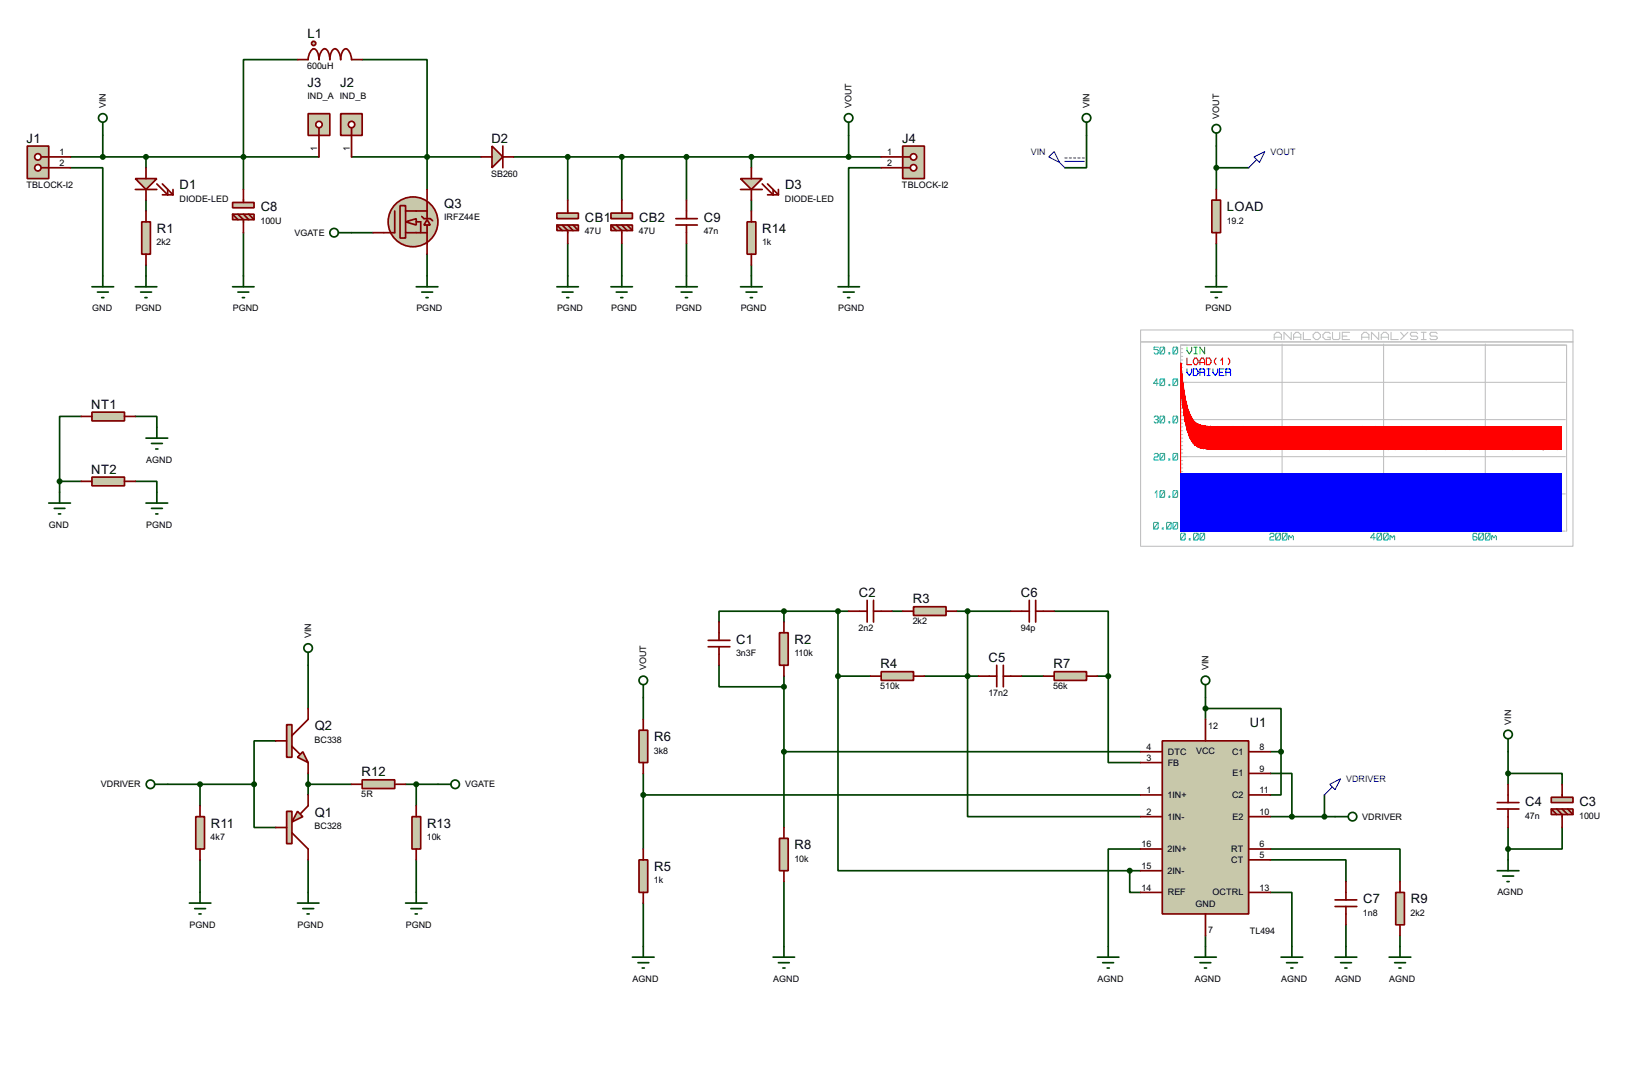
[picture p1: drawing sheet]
<svg xmlns="http://www.w3.org/2000/svg" width="383mm" height="256mm" viewBox="0 0 383 256" stroke-linecap="round" stroke-linejoin="round" font-family="sans-serif">
<defs><g id="words">
<g font-size="3.4">
<text x="72.3" y="8.9">L1</text>
<text x="72.3" y="20.4">J3</text>
<text x="79.9" y="20.4">J2</text>
<text x="6.3" y="33.5">J1</text>
<text x="115.5" y="33.5">D2</text>
<text x="212" y="33.5">J4</text>
<text x="42.2" y="44.5">D1</text>
<text x="184.5" y="44.5">D3</text>
<text x="61.3" y="49.5">C8</text>
<text x="104.4" y="48.8">Q3</text>
<text x="137.5" y="52.1">CB1</text>
<text x="150.2" y="52.1">CB2</text>
<text x="165.4" y="52.1">C9</text>
<text x="288.3" y="49.5">LOAD</text>
<text x="36.9" y="54.7">R1</text>
<text x="179.1" y="54.7">R14</text>
<text x="21.5" y="96">NT1</text>
<text x="21.5" y="111.3">NT2</text>
<text x="201.8" y="140.2">C2</text>
<text x="214.5" y="141.7">R3</text>
<text x="239.9" y="140.2">C6</text>
<text x="173" y="151.2">C1</text>
<text x="186.7" y="151.2">R2</text>
<text x="232.3" y="155.5">C5</text>
<text x="206.9" y="157">R4</text>
<text x="247.6" y="157">R7</text>
<text x="74" y="171.5">Q2</text>
<text x="293.7" y="170.7">U1</text>
<text x="153.7" y="174.1">R6</text>
<text x="85" y="182.4">R12</text>
<text x="74" y="191.8">Q1</text>
<text x="358.4" y="189.3">C4</text>
<text x="371.1" y="189.3">C3</text>
<text x="49.6" y="194.4">R11</text>
<text x="100.4" y="194.4">R13</text>
<text x="186.7" y="199.5">R8</text>
<text x="153.7" y="204.5">R5</text>
<text x="320.3" y="212.2">C7</text>
<text x="331.5" y="212.2">R9</text>
</g>
<g font-size="2.4">
<text x="72.2" y="16.1">600uH</text>
<text x="72.2" y="23.3">IND_A IND_B</text>
<text x="24.9" y="25.4" transform="rotate(-90 24.9 25.4)">VIN</text>
<text x="200.1" y="25.4" transform="rotate(-90 200.1 25.4)">VOUT</text>
<text x="256" y="25.4" transform="rotate(-90 256 25.4)">VIN</text>
<text x="286.5" y="27.9" transform="rotate(-90 286.5 27.9)">VOUT</text>
<text x="74.6" y="35.4" transform="rotate(-90 74.6 35.4)">1</text>
<text x="82.2" y="35.5" transform="rotate(-90 82.2 35.5)">1</text>
<text x="14" y="36.4">1</text>
<text x="14" y="39">2</text>
<text x="115.4" y="41.5">SB260</text>
<text x="208.5" y="36.4">1</text>
<text x="208.5" y="39">2</text>
<text x="6.2" y="44.1">TBLOCK-I2</text>
<text x="42.2" y="47.4">DIODE-LED</text>
<text x="184.4" y="47.4">DIODE-LED</text>
<text x="211.9" y="44.1">TBLOCK-I2</text>
<text x="61.2" y="52.6">100U</text>
<text x="104.4" y="51.8">IRFZ44E</text>
<text x="288.3" y="52.6">19.2</text>
<text x="36.8" y="57.6">2k2</text>
<text x="69.2" y="55.4">VGATE</text>
<text x="137.4" y="55">47U</text>
<text x="150.1" y="55">47U</text>
<text x="165.4" y="55">47n</text>
<text x="179.1" y="57.6">1k</text>
<text x="21.6" y="73.1">GND</text>
<text x="31.8" y="73.1">PGND</text>
<text x="54.7" y="73.1">PGND</text>
<text x="97.8" y="73.1">PGND</text>
<text x="130.9" y="73.1">PGND</text>
<text x="143.6" y="73.1">PGND</text>
<text x="158.8" y="73.1">PGND</text>
<text x="174" y="73.1">PGND</text>
<text x="196.9" y="73.1">PGND</text>
<text x="283.3" y="73.1">PGND</text>
<text x="34.3" y="108.7">AGND</text>
<text x="11.5" y="123.9">GND</text>
<text x="34.3" y="123.9">PGND</text>
<text x="73.1" y="149.9" transform="rotate(-90 73.1 149.9)">VIN</text>
<text x="201.8" y="148.2">2n2</text>
<text x="214.5" y="146.7">2k2</text>
<text x="239.9" y="148.2">94p</text>
<text x="173" y="154.2">3n3F</text>
<text x="186.7" y="154.2">110k</text>
<text x="151.9" y="157.5" transform="rotate(-90 151.9 157.5)">VOUT</text>
<text x="206.9" y="161.9">510k</text>
<text x="247.5" y="161.9">56k</text>
<text x="284" y="157.5" transform="rotate(-90 284 157.5)">VIN</text>
<text x="232.3" y="163.4">17n2</text>
<text x="283.9" y="171.1">12</text>
<text x="355.1" y="170.2" transform="rotate(-90 355.1 170.2)">VIN</text>
<text x="73.9" y="174.5">BC338</text>
<text x="153.7" y="177">3k8</text>
<text x="269.4" y="176.2">4</text>
<text x="269.4" y="178.7">3</text>
<text x="274.4" y="177.3">DTC</text>
<text x="274.4" y="179.8">FB</text>
<text x="281" y="177.2">VCC</text>
<text x="289.5" y="177.3">C1</text>
<text x="296" y="176.2">8</text>
<text x="23.7" y="184.9">VDRIVER</text>
<text x="109.3" y="184.9">VGATE</text>
<text x="289.6" y="182.4">E1</text>
<text x="296" y="181.3">9</text>
<text x="84.9" y="187.3">5R</text>
<text x="269.4" y="186.3">1</text>
<text x="269.4" y="191.4">2</text>
<text x="274.4" y="187.4">1IN+</text>
<text x="289.5" y="187.4">C2</text>
<text x="296" y="186.3">11</text>
<text x="296" y="191.4">10</text>
<text x="49.5" y="197.3">4k7</text>
<text x="73.9" y="194.7">BC328</text>
<text x="100.3" y="197.3">10k</text>
<text x="274.4" y="192.5">1IN-</text>
<text x="289.6" y="192.5">E2</text>
<text x="320.1" y="192.5">VDRIVER</text>
<text x="358.4" y="192.3">47n</text>
<text x="371.1" y="192.3">100U</text>
<text x="186.7" y="202.4">10k</text>
<text x="268.3" y="199">16</text>
<text x="274.4" y="200.1">2IN+</text>
<text x="289.3" y="200.1">RT</text>
<text x="289.3" y="202.7">CT</text>
<text x="296" y="199">6</text>
<text x="296" y="201.6">5</text>
<text x="153.7" y="207.5">1k</text>
<text x="268.3" y="204.1">15</text>
<text x="268.3" y="209.2">14</text>
<text x="274.4" y="205.2">2IN-</text>
<text x="296" y="209.2">13</text>
<text x="274.4" y="210.3">REF</text>
<text x="280.9" y="213">GND</text>
<text x="284.9" y="210.3">OCTRL</text>
<text x="320.3" y="215.1">1n8</text>
<text x="331.5" y="215.1">2k2</text>
<text x="351.8" y="210.3">AGND</text>
<text x="44.5" y="217.9">PGND</text>
<text x="69.9" y="217.9">PGND</text>
<text x="95.3" y="217.9">PGND</text>
<text x="283.9" y="219.1">7</text>
<text x="293.6" y="219.3">TL494</text>
<text x="148.6" y="230.6">AGND</text>
<text x="181.7" y="230.6">AGND</text>
<text x="257.9" y="230.6">AGND</text>
<text x="280.7" y="230.6">AGND</text>
<text x="301" y="230.6">AGND</text>
<text x="313.7" y="230.6">AGND</text>
<text x="326.4" y="230.6">AGND</text>
</g>
<g font-size="2.4" fill="#0000c0">
<text x="242.2" y="36.3">VIN</text>
<text x="298.5" y="36.3">VOUT</text>
<text x="316.3" y="183.6">VDRIVER</text>
</g>
</g></defs>
<g fill="none" stroke="#004000" stroke-width=".4">
<path d="M69.9 14h-12.7v30.5M85.1 14h15.3v30.5M16.6 39.4h7.6v25.4M16.6 36.9h58.4M24.2 31.8v5.1M34.3 36.9v2.5M82.6 36.9h30.5M120.7 36.9h86.4M133.4 36.9v10.1M146.1 36.9v10.1M161.3 36.9v10.1M176.6 36.9v2.5"/>
<path d="M199.4 31.8v5.1M207.1 39.4h-7.7v25.4M255.3 31.8v7.6h-5.1M285.8 34.3v10.2M285.8 39.4h7.6M34.3 47v2.6M57.2 54.7v10.1M82.6 54.7h5.1M100.4 59.7v5.1M133.4 57.2v7.6M146.1 57.2v7.6M161.3 57.2v7.6"/>
<path d="M176.6 47v2.6M285.8 57.2v7.6M34.3 62.3v2.5M176.6 62.3v2.5M19.1 97.8h-5.1v15.3M31.8 97.8h5.1v2.6M14 113.1v2.5M14 113.1h5.1M31.8 113.1h5.1v2.5M72.4 156.3v10.1M169 156.3v5h15.2M184.2 143.6h-15.2v2.5"/>
<path d="M184.2 143.6h15.2M184.2 143.6v2.5M184.2 158.8v35.6M196.9 158.8v45.7h68.6M196.9 158.8h7.6M196.9 143.6v15.2M209.6 143.6h2.5M217.2 158.8h12.7M224.8 143.6h12.7M227.4 143.6v48.2h40.6M240.1 158.8h5.1M247.7 143.6h12.7v15.2"/>
<path d="M257.9 158.8h2.5M260.4 158.8v20.3h7.6M64.8 174h-5.1v10.2M151.2 163.9v5.1M184.2 176.6h83.8M283.3 166.4h17.7v10.2M283.3 163.9v5.1M298.5 176.6h2.5M301 176.6v10.1h-2.5M354.4 176.6v7.6M39.4 184.2h20.3M47 184.2v5.1"/>
<path d="M59.7 184.2v10.2h5.1M72.4 181.7v5M72.4 184.2h10.2M95.3 184.2h7.6M97.8 184.2v5.1M151.2 181.7v17.7M151.2 186.7h116.8M268 199.4h-7.6v22.9M298.5 199.4h30.5v7.7M298.5 181.7h5.1v10.1M298.5 191.8h15.2M311.2 186.7v5.1"/>
<path d="M354.4 181.7h12.7v2.5M354.4 194.4v7.6M367.1 194.4v5h-12.7M47 202v7.6M72.4 202v7.6M97.8 202v7.6M151.2 212.1v10.2M184.2 207.1v15.2M265.5 204.5v5.1h2.5M265.5 204.5h2.5M283.3 219.8v2.5M298.5 202h17.8v5.1"/>
<path d="M298.5 209.6h5.1v12.7M316.3 217.2v5.1M329 219.8v2.5"/>
</g>
<path d="M6.4 34.3h5.1v7.7h-5.1z" fill="#c8c8aa" stroke="#800000" stroke-width=".4"/>
<path d="M9.7 36.9h1.8" fill="none" stroke="#800000" stroke-width=".4"/>
<circle cx="8.9" cy="36.9" r=".75" fill="#feffff" stroke="#800000" stroke-width=".4"/>
<path d="M9.7 39.4h1.8" fill="none" stroke="#800000" stroke-width=".4"/>
<circle cx="8.9" cy="39.4" r=".75" fill="#feffff" stroke="#800000" stroke-width=".4"/>
<path d="M11.5 36.9h5.1M11.5 39.4h5.1" fill="none" stroke="#800000" stroke-width=".4"/>
<path d="M21.6 96.8h7.7v2.1h-7.7z" fill="#c8c8aa" stroke="#800000" stroke-width=".4"/>
<path d="M19.1 97.8h2.5M29.3 97.8h2.5" fill="none" stroke="#800000" stroke-width=".4"/>
<path d="M21.6 112.1h7.7v2h-7.7z" fill="#c8c8aa" stroke="#800000" stroke-width=".4"/>
<path d="M19.1 113.1h2.5M29.3 113.1h2.5" fill="none" stroke="#800000" stroke-width=".4"/>
<path d="M21.6 67.4h5.1M22.9 68.6h2.6M23.9 69.9h.5M24.2 64.8v2.6M34.3 102.9h5.1M34.3 118.2h5.1M35.6 104.2h2.6M35.6 119.4h2.6M36.6 105.5h.5M36.9 100.4v2.5M36.9 115.6v2.6M36.6 120.7h.5" fill="none" stroke="#004000" stroke-width=".4"/>
<path d="M72.4 26.7h5.1v5.1h-5.1z" fill="#c8c8aa" stroke="#800000" stroke-width=".4"/>
<path d="M75 30v1.8" fill="none" stroke="#800000" stroke-width=".4"/>
<circle cx="74.9" cy="29.3" r=".75" fill="#feffff" stroke="#800000" stroke-width=".4"/>
<path d="M75 31.8v5.1" fill="none" stroke="#800000" stroke-width=".4"/>
<path d="M80.1 26.7h5v5.1h-5z" fill="#c8c8aa" stroke="#800000" stroke-width=".4"/>
<path d="M82.6 30v1.8" fill="none" stroke="#800000" stroke-width=".4"/>
<circle cx="82.6" cy="29.3" r=".75" fill="#feffff" stroke="#800000" stroke-width=".4"/>
<path d="M82.6 31.8v5.1" fill="none" stroke="#800000" stroke-width=".4"/>
<g fill="#c8c8aa" stroke="#800000" stroke-width=".4">
<path d="M95.3 52.1l2.5-.7v1.5z"/>
<circle cx="97" cy="52.1" r="5.9"/>
</g>
<path d="M94 48.3h1.3v7.6h-1.3z" fill="#c8c8aa" stroke="#800000" stroke-width=".4"/>
<path d="M92.8 49.6v5.1h-2.6M95.3 54.7h5.1M95.3 49.6h5.1M97.8 52.1h1.1v2.6" fill="none" stroke="#800000" stroke-width=".4"/>
<path d="M100.4 51.6l.7 1.3h-1.5z" fill="#c8c8aa" stroke="#800000" stroke-width=".4"/>
<path d="M87.7 54.7h2.5M99.1 50.9l.5 .5h1.5l.6 .5M100.4 44.5v2.5M100.4 47.3v4.1M100.4 52.9v6.8" fill="none" stroke="#800000" stroke-width=".4"/>
<path d="M97.8 67.4h5.1M99.1 68.6h2.6M100.1 69.9h.5M100.4 64.8v2.6M11.5 118.2h5.1M12.8 119.4h2.5M14 115.6v2.6M13.8 120.7h.5" fill="none" stroke="#004000" stroke-width=".4"/>
<circle cx="14" cy="113.1" r=".5" fill="#004000" stroke="#004000" stroke-width=".4"/>
<path d="M115.6 34.3l2.6 2.6-2.6 2.5z" fill="#c8c8aa" stroke="#800000" stroke-width=".4"/>
<path d="M113.1 36.9h2.5M118.2 34.3v5.1M118.2 36.9h2.5" fill="none" stroke="#800000" stroke-width=".4"/>
<circle cx="100.3" cy="36.9" r=".5" fill="#004000" stroke="#004000" stroke-width=".4"/>
<g fill="#c8c8aa" stroke="#800000" stroke-width=".4">
<path d="M130.9 50.1h5v1.3h-5z"/>
<path d="M130.9 52.9h5v1.3h-5z"/>
</g>
<path d="M130.9 52.9l1.2 1.3M132.1 52.9l1.3 1.3v3M133.4 47v3.1M133.4 52.9l1.3 1.3M134.7 52.9l1.2 1.3" fill="none" stroke="#800000" stroke-width=".4"/>
<g fill="#c8c8aa" stroke="#800000" stroke-width=".4">
<path d="M143.6 50.1h5v1.3h-5z"/>
<path d="M143.6 52.9h5v1.3h-5z"/>
</g>
<path d="M143.6 52.9l1.2 1.3M144.8 52.9l1.3 1.3v3M146.1 47v3.1M146.1 52.9l1.3 1.3M147.4 52.9l1.2 1.3" fill="none" stroke="#800000" stroke-width=".4"/>
<path d="M212.1 34.3h5.1v7.7h-5.1z" fill="#c8c8aa" stroke="#800000" stroke-width=".4"/>
<path d="M212.1 36.9h1.8" fill="none" stroke="#800000" stroke-width=".4"/>
<circle cx="214.6" cy="36.9" r=".75" fill="#feffff" stroke="#800000" stroke-width=".4"/>
<path d="M212.1 39.4h1.8" fill="none" stroke="#800000" stroke-width=".4"/>
<circle cx="214.6" cy="39.4" r=".75" fill="#feffff" stroke="#800000" stroke-width=".4"/>
<path d="M207.1 36.9h5M207.1 39.4h5" fill="none" stroke="#800000" stroke-width=".4"/>
<g fill="#004000" stroke="#004000" stroke-width=".4">
<circle cx="133.4" cy="36.9" r=".5"/>
<circle cx="146.1" cy="36.9" r=".5"/>
<circle cx="199.4" cy="36.9" r=".5"/>
</g>
<g fill="none" stroke="#004000" stroke-width=".4">
<path d="M79.6 54.7h3M130.9 67.4h5M132.1 68.6h2.6M133.2 69.9h.5M133.4 64.8v2.6M143.6 67.4h5M144.8 68.6h2.6M145.9 69.9h.5M146.1 64.8v2.6M196.9 67.4h5.1M198.2 68.6h2.5M199.2 69.9h.5"/>
<path d="M199.4 64.8v2.6"/>
<circle cx="78.5" cy="54.7" r="1"/>
</g>
<path d="M273.1 174h20.3v40.7h-20.3z" fill="#c8c8aa" stroke="#800000" stroke-width=".4"/>
<g fill="none" stroke="#800000" stroke-width=".4">
<path d="M268 176.6h5.1M268 179.1h5.1M283.3 169v5M293.4 176.6h5.1M268 186.7h5.1M268 191.8h5.1M268 199.4h5.1M293.4 186.7h5.1M293.4 191.8h5.1M293.4 199.4h5.1M293.4 181.7h5.1M268 204.5h5.1"/>
<path d="M268 209.6h5.1M283.3 214.7v5.1M293.4 209.6h5.1M293.4 202h5.1"/>
</g>
<path d="M280.7 224.8h5.1M282 226.1h2.5M283 227.4h.5M283.3 222.3v2.5" fill="none" stroke="#004000" stroke-width=".4"/>
<path d="M207.1 157.8h7.6v2h-7.6z" fill="#c8c8aa" stroke="#800000" stroke-width=".4"/>
<path d="M204.5 158.8h2.6M214.7 158.8h2.5" fill="none" stroke="#800000" stroke-width=".4"/>
<path d="M247.7 157.8h7.6v2h-7.6z" fill="#c8c8aa" stroke="#800000" stroke-width=".4"/>
<path d="M245.2 158.8h2.5M255.3 158.8h2.6" fill="none" stroke="#800000" stroke-width=".4"/>
<path d="M214.7 142.5h7.6v2.1h-7.6z" fill="#c8c8aa" stroke="#800000" stroke-width=".4"/>
<g fill="none" stroke="#800000" stroke-width=".4">
<path d="M199.4 143.6h4.4M203.8 141v5.1M205.3 143.6h4.3M205.3 141v5.1M212.1 143.6h2.6M222.3 143.6h2.5M229.9 158.8h4.3M234.2 156.3v5M235.8 156.3v5M235.8 158.8h4.3M237.5 143.6h4.4M241.9 141v5.1"/>
<path d="M243.4 143.6h4.3M243.4 141v5.1M351.8 190h5.1M351.8 188.5h5.1M354.4 184.2v4.3M354.4 190v4.4"/>
</g>
<path d="M351.8 204.5h5.1M353.1 205.8h2.6M354.1 207.1h.5M354.4 202v2.5" fill="none" stroke="#004000" stroke-width=".4"/>
<path d="M150.2 171.5h2v7.6h-2z" fill="#c8c8aa" stroke="#800000" stroke-width=".4"/>
<path d="M151.2 169v2.5M151.2 179.1v2.6" fill="none" stroke="#800000" stroke-width=".4"/>
<path d="M150.2 202h2v7.6h-2z" fill="#c8c8aa" stroke="#800000" stroke-width=".4"/>
<path d="M151.2 199.4v2.6M151.2 209.6v2.5" fill="none" stroke="#800000" stroke-width=".4"/>
<path d="M148.6 224.8h5.1M149.9 226.1h2.6M150.9 227.4h.5M151.2 222.3v2.5" fill="none" stroke="#004000" stroke-width=".4"/>
<path d="M328 209.6h2v7.6h-2z" fill="#c8c8aa" stroke="#800000" stroke-width=".4"/>
<path d="M313.7 212.9h5.1M313.7 211.4h5.1M316.3 207.1v4.3M316.3 212.9v4.3M329 207.1v2.5M329 217.2v2.6" fill="none" stroke="#800000" stroke-width=".4"/>
<g fill="none" stroke="#004000" stroke-width=".4">
<path d="M257.9 224.8h5M259.1 226.1h2.6M260.2 227.4h.5M260.4 222.3v2.5M301 224.8h5.1M302.3 226.1h2.6M303.3 227.4h.5M303.6 222.3v2.5M313.7 224.8h5.1M315 226.1h2.6M316 227.4h.5M316.3 222.3v2.5"/>
<path d="M326.4 224.8h5.1M327.7 226.1h2.6M328.7 227.4h.5M329 222.3v2.5"/>
</g>
<g fill="#004000" stroke="#004000" stroke-width=".4">
<circle cx="227.3" cy="158.8" r=".5"/>
<circle cx="227.3" cy="143.6" r=".5"/>
<circle cx="260.4" cy="158.8" r=".5"/>
</g>
<path d="M183.2 148.6h2v7.7h-2z" fill="#c8c8aa" stroke="#800000" stroke-width=".4"/>
<path d="M184.2 146.1v2.5M184.2 156.3v2.5" fill="none" stroke="#800000" stroke-width=".4"/>
<path d="M183.2 196.9h2v7.6h-2z" fill="#c8c8aa" stroke="#800000" stroke-width=".4"/>
<path d="M184.2 194.4v2.5M184.2 204.5v2.6" fill="none" stroke="#800000" stroke-width=".4"/>
<g fill="none" stroke="#004000" stroke-width=".4">
<path d="M313.7 191.8h3.1M181.7 224.8h5M182.9 226.1h2.6M184 227.4h.5M184.2 222.3v2.5"/>
<circle cx="317.8" cy="191.8" r="1"/>
</g>
<g fill="#004000" stroke="#004000" stroke-width=".4">
<circle cx="184.2" cy="161.3" r=".5"/>
<circle cx="184.2" cy="176.6" r=".5"/>
<circle cx="151.1" cy="186.7" r=".5"/>
<circle cx="184.2" cy="143.6" r=".5"/>
<circle cx="196.9" cy="143.6" r=".5"/>
<circle cx="196.9" cy="158.8" r=".5"/>
<circle cx="265.4" cy="204.5" r=".5"/>
</g>
<path d="M46 191.8h2.1v7.6h-2.1z" fill="#c8c8aa" stroke="#800000" stroke-width=".4"/>
<path d="M47 189.3v2.5M47 199.4v2.6" fill="none" stroke="#800000" stroke-width=".4"/>
<path d="M69.9 212.1h5.1M71.2 213.4h2.5M72.2 214.7h.5M72.4 209.6v2.5" fill="none" stroke="#004000" stroke-width=".4"/>
<path d="M71.2 176.6l1.2 2.5-2.5-1.2z" fill="#c8c8aa" stroke="#800000" stroke-width=".4"/>
<path d="M67.4 170.2h1.2v7.7h-1.2z" fill="#c8c8aa" stroke="#800000" stroke-width=".4"/>
<path d="M64.8 174h2.6M68.6 175.3l1.8 1.8M72.4 166.4v2.6l-3.8 3.8M72.4 179.1v2.6" fill="none" stroke="#800000" stroke-width=".4"/>
<path d="M69.9 190.6l1.3 1.2-2.6 1.3z" fill="#c8c8aa" stroke="#800000" stroke-width=".4"/>
<path d="M67.4 190.6h1.2v7.6h-1.2z" fill="#c8c8aa" stroke="#800000" stroke-width=".4"/>
<path d="M64.8 194.4h2.6M68.6 195.6l3.8 3.8v2.6M72.4 186.7v2.6l-1.7 1.8" fill="none" stroke="#800000" stroke-width=".4"/>
<circle cx="59.7" cy="184.2" r=".5" fill="#004000" stroke="#004000" stroke-width=".4"/>
<g fill="none" stroke="#004000" stroke-width=".4">
<path d="M36.4 184.2h3"/>
<circle cx="35.3" cy="184.2" r="1"/>
</g>
<path d="M85.1 183.2h7.7v2h-7.7z" fill="#c8c8aa" stroke="#800000" stroke-width=".4"/>
<path d="M82.6 184.2h2.5M92.8 184.2h2.5" fill="none" stroke="#800000" stroke-width=".4"/>
<g fill="none" stroke="#004000" stroke-width=".4">
<path d="M102.9 184.2h3.1"/>
<circle cx="106.9" cy="184.2" r="1"/>
</g>
<circle cx="72.4" cy="184.2" r=".5" fill="#004000" stroke="#004000" stroke-width=".4"/>
<path d="M96.8 191.8h2.1v7.6h-2.1z" fill="#c8c8aa" stroke="#800000" stroke-width=".4"/>
<path d="M158.8 52.9h5.1M158.8 51.4h5.1M161.3 47v4.4M161.3 52.9v4.3M97.8 189.3v2.5M97.8 199.4v2.6" fill="none" stroke="#800000" stroke-width=".4"/>
<path d="M158.8 67.4h5.1M160.1 68.6h2.5M161.1 69.9h.5M161.3 64.8v2.6M95.3 212.1h5.1M96.6 213.4h2.5M97.6 214.7h.5M97.8 209.6v2.5" fill="none" stroke="#004000" stroke-width=".4"/>
<circle cx="161.3" cy="36.9" r=".5" fill="#004000" stroke="#004000" stroke-width=".4"/>
<g fill="#c8c8aa" stroke="#800000" stroke-width=".4">
<path d="M364.5 187.3h5.1v1.2h-5.1z"/>
<path d="M364.5 190h5.1v1.3h-5.1z"/>
</g>
<path d="M166.4 151.9h5.1M166.4 150.4h5.1M169 146.1v4.3M169 151.9v4.4M364.5 190l1.3 1.3M365.8 190l1.3 1.3v3.1M367.1 184.2v3.1M367.1 190l1.3 1.3M368.4 190l1.2 1.3" fill="none" stroke="#800000" stroke-width=".4"/>
<g fill="#004000" stroke="#004000" stroke-width=".4">
<circle cx="354.3" cy="181.7" r=".5"/>
<circle cx="354.3" cy="199.4" r=".5"/>
</g>
<g fill="#c8c8aa" stroke="#800000" stroke-width=".4">
<path d="M54.7 47.6h5v1.2h-5z"/>
<path d="M54.7 50.3h5v1.3h-5z"/>
</g>
<path d="M54.7 50.3l1.2 1.3M55.9 50.3l1.3 1.3v3.1M57.2 44.5v3.1M57.2 50.3l1.3 1.3M58.5 50.3l1.2 1.3" fill="none" stroke="#800000" stroke-width=".4"/>
<path d="M31.8 42h5.1l-2.6 2.5z" fill="#c8c8aa" stroke="#800000" stroke-width=".4"/>
<path d="M34.3 39.4v2.6M31.8 44.5h5.1M34.3 44.5v2.5M36.9 43.2l2.5 2.6v-1.3M38.2 43.2l2.5 2.6M38.2 45.8h2.5M40.7 44.5v1.3" fill="none" stroke="#800000" stroke-width=".4"/>
<path d="M54.7 67.4h5M55.9 68.6h2.6M57 69.9h.5M57.2 64.8v2.6" fill="none" stroke="#004000" stroke-width=".4"/>
<circle cx="57.2" cy="36.9" r=".5" fill="#004000" stroke="#004000" stroke-width=".4"/>
<path d="M33.3 52.1h2.1v7.6h-2.1z" fill="#c8c8aa" stroke="#800000" stroke-width=".4"/>
<path d="M34.3 49.6v2.5M34.3 59.7v2.6" fill="none" stroke="#800000" stroke-width=".4"/>
<path d="M31.8 67.4h5.1M33.1 68.6h2.5M34.1 69.9h.5M34.3 64.8v2.6" fill="none" stroke="#004000" stroke-width=".4"/>
<path d="M174 42h5.1l-2.5 2.5z" fill="#c8c8aa" stroke="#800000" stroke-width=".4"/>
<path d="M176.6 39.4v2.6M174 44.5h5.1M176.6 44.5v2.5M179.1 43.2l2.6 2.6v-1.3M180.4 43.2l2.5 2.6M180.4 45.8h2.5M182.9 44.5v1.3" fill="none" stroke="#800000" stroke-width=".4"/>
<circle cx="176.5" cy="36.9" r=".5" fill="#004000" stroke="#004000" stroke-width=".4"/>
<path d="M175.6 52.1h2v7.6h-2z" fill="#c8c8aa" stroke="#800000" stroke-width=".4"/>
<path d="M72.4 14a2.76 2.76 0 0 1 1.3-2.5 2.35 2.35 0 0 1 1.3 2.5 2.67 2.67 0 0 1 1.3-2.5 2.35 2.35 0 0 1 1.2 2.5v-.6a2.08 2.08 0 0 1 1.3-1.9 2.67 2.67 0 0 1 1.3 2.5v-.6a2.08 2.08 0 0 1 1.2-1.9 2.76 2.76 0 0 1 1.3 2.5M176.6 49.6v2.5M176.6 59.7v2.6" fill="none" stroke="#800000" stroke-width=".4"/>
<path d="M174 67.4h5.1M175.3 68.6h2.6M176.3 69.9h.5M176.6 64.8v2.6" fill="none" stroke="#004000" stroke-width=".4"/>
<circle cx="73.7" cy="10.2" r=".5" fill="#c8c8aa" stroke="#800000" stroke-width=".4"/>
<path d="M69.9 14h2.5M82.6 14h2.5" fill="none" stroke="#800000" stroke-width=".4"/>
<path d="M284.8 47h2v7.7h-2z" fill="#c8c8aa" stroke="#800000" stroke-width=".4"/>
<path d="M285.8 44.5v2.5M285.8 54.7v2.5" fill="none" stroke="#800000" stroke-width=".4"/>
<g fill="none" stroke="#004000" stroke-width=".4">
<path d="M24.2 28.8v3M199.4 28.8v3M255.3 28.8v3M285.8 31.3v3M283.3 67.4h5M284.5 68.6h2.6M285.6 69.9h.5M285.8 64.8v2.6M72.4 153.2v3.1M151.2 160.8v3.1M283.3 160.8v3.1M354.4 173.5v3.1"/>
<path d="M44.5 212.1h5.1M45.8 213.4h2.5M46.8 214.7h.5M47 209.6v2.5"/>
<circle cx="24.1" cy="27.7" r="1"/>
<circle cx="199.4" cy="27.7" r="1"/>
<circle cx="255.3" cy="27.7" r="1"/>
<circle cx="285.8" cy="30.3" r="1"/>
<circle cx="72.4" cy="152.2" r="1"/>
<circle cx="151.1" cy="159.8" r="1"/>
<circle cx="283.2" cy="159.8" r="1"/>
<circle cx="354.3" cy="172.5" r="1"/>
</g>
<path d="M246.4 36.9l1.3-1.3 1.3 2.6zM249 38.2l1.2 1.2M250.2 37.1h.6M250.2 37.9h4.6M251.3 37.1h.5M252.3 37.1h.5M253.3 37.1h.5M254.3 37.1h.5M294.7 36.9l2.5-1.3-1.2 2.6zM295.2 37.6l-1.8 1.8M312.5 184.2l2.5-1.3-1.3 2.6zM313 185l-1.8 1.7" fill="none" stroke="#0000c0" stroke-width=".23"/>
<g fill="#004000" stroke="#004000" stroke-width=".4">
<circle cx="285.8" cy="39.4" r=".5"/>
<circle cx="34.3" cy="36.9" r=".5"/>
<circle cx="24.1" cy="36.9" r=".5"/>
<circle cx="301" cy="176.6" r=".5"/>
<circle cx="283.2" cy="166.4" r=".5"/>
<circle cx="47" cy="184.2" r=".5"/>
<circle cx="303.5" cy="191.8" r=".5"/>
<circle cx="311.2" cy="191.8" r=".5"/>
<circle cx="97.8" cy="184.2" r=".5"/>
</g>
<g fill="none" stroke="#c0c0c0" stroke-width=".25">
<path d="M268 77.5h101.6v50.8h-101.6zM299.4 79.8v-1.2l.6-.5h.5l.6 .5v1.2M299.4 79.2h1.7M303.4 78.1v1.7l-1.7-1.7v1.7M304 79.8v-1.2l.5-.5h.6l.6 .5v1.2M304 79.2h1.7M306.3 78.1v1.7h1.7M309.1 78.1h.6l.6 .5v.6l-.6 .6h-.6l-.5-.6v-.6zM312.6 78.4l-.3-.3h-.9l-.5 .5v.6l.5 .6h1.2v-.6h-.6M313.1 78.1v1.4l.3 .3h1.1l.3-.3v-1.4M315.4 79h1.1M317.1 78.1h-1.7v1.7h1.7"/>
<path d="M320 79.8v-1.2l.5-.5h.6l.6 .5v1.2M320 79.2h1.7M324 78.1v1.7l-1.7-1.7v1.7M324.6 79.8v-1.2l.5-.5h.6l.6 .5v1.2M324.6 79.2h1.7M326.9 78.1v1.7h1.7M329.1 78.1l.8 .9M330.8 78.1l-1.7 1.7M333.1 78.4l-.3-.3h-1.1l-.3 .3 .3 .6h1.1l.3 .2v.3l-.3 .3h-1.1l-.3-.3M334 78.1h1.1M334 79.8h1.1M334.5 78.1v1.7"/>
<path d="M337.7 78.4l-.3-.3h-1.1l-.3 .3 .3 .6h1.1l.3 .2v.3l-.3 .3h-1.1l-.3-.3M268 80.3h101.6M277.4 99.4h.5M277.4 98.6h90.4M277.4 97.7h.5M277.4 96.8h.5M277.4 95.9h.5M277.4 95.1h.5M277.4 94.2h.5M277.4 93.3h.5M277.4 92.5h.5M277.4 91.5h.5"/>
<path d="M277.4 90.7h.5M277.4 89.8h90.4M277.4 89h.5M277.4 88.1h.5M277.4 87.2h.5M277.4 86.3h.5M277.4 85.4h.5M277.4 84.6h.5M277.4 83.7h.5M277.4 82.8h.5M277.4 81.9h.5M301.3 80.8v44"/>
<path d="M325.1 80.8v44M349 80.8v44M277.4 119.5h.5M277.4 118.7h.5M277.4 117.8h.5M277.4 116.9h.5M277.4 116h90.4M277.4 115.2h.5M277.4 114.3h.5M277.4 113.4h.5M277.4 112.5h.5M277.4 111.7h.5"/>
<path d="M277.4 110.8h.5M277.4 109.9h.5M277.4 109h.5M277.4 108.2h.5M277.4 107.3h90.4M277.4 106.4h.5M277.4 105.6h.5M277.4 104.7h.5M277.4 103.8h.5M277.4 102.9h.5M277.4 102.1h.5M277.4 101.2h.5"/>
<path d="M277.4 100.3h.5M277.4 123.9h.5M277.4 123h.5M277.4 122.1h.5M277.4 121.3h.5M277.4 120.4h.5M279.8 124.3v.5M282.2 124.3v.5M284.6 124.3v.5M287 124.3v.5M289.4 124.3v.5M291.7 124.3v.5"/>
<path d="M294.1 124.3v.5M296.5 124.3v.5M298.9 124.3v.5M303.7 124.3v.5M306.1 124.3v.5M308.5 124.3v.5M310.8 124.3v.5M313.2 124.3v.5M315.6 124.3v.5M318 124.3v.5M320.4 124.3v.5M322.7 124.3v.5"/>
<path d="M327.5 124.3v.5M329.9 124.3v.5M332.3 124.3v.5M334.7 124.3v.5M337.1 124.3v.5M339.4 124.3v.5M341.8 124.3v.5M344.2 124.3v.5M346.6 124.3v.5M351.4 124.3v.5M353.8 124.3v.5M356.2 124.3v.5"/>
<path d="M358.6 124.3v.5M360.9 124.3v.5M363.3 124.3v.5M365.7 124.3v.5M367.8 124.8h-90.4v-43.7h90.7v43.7"/>
</g>
<g fill="none" stroke="#00c0c0" stroke-width=".25">
<path d="M271.2 98l.2-.2h.6l.2 .2-.2 .6M271.6 98.6h.4M272 98.6l.2 .2-.2 .5h-.6l-.2-.2M272.2 81.6h-1v.5h.8l.2 .3v.5l-.2 .2h-.6l-.2-.2M272.2 90.1h-1.1l.7-1.1v1.6M272.7 81.6h.8l.2 .2v1.1l-.2 .2h-.8l-.1-.2v-1.1zM272.7 89h.8l.2 .3v1l-.2 .3h-.8l-.1-.3v-1zM272.7 97.8h.8l.2 .2v1.1l-.2 .2h-.8l-.1-.2v-1.1zM273.7 97.8l-1.1 1.5M273.7 89l-1.1 1.6M273.7 81.6l-1.1 1.5M274.7 82.9h.2v.2h-.2z"/>
<path d="M274.7 90.3h.2v.3h-.2zM274.7 99.1h.2v.2h-.2zM275.8 81.6h.7l.2 .2v1.1l-.2 .2h-.7l-.2-.2v-1.1zM275.8 89h.7l.2 .3v1l-.2 .3h-.7l-.2-.3v-1zM275.8 97.8h.7l.2 .2v1.1l-.2 .2h-.7l-.2-.2v-1.1zM276.7 97.8l-1.1 1.5M276.7 89l-1.1 1.6M276.7 81.6l-1.1 1.5M271.2 106.8l.2-.3h.6l.2 .3-.2 .5h-.6l-.2 .3v.5h1M271.4 115.8l.4-.5v1.5M272.7 106.5h.8l.2 .3v1l-.2 .3h-.8l-.1-.3v-1zM272.7 115.3h.8l.2 .2v1.1l-.2 .2h-.8l-.1-.2v-1.1z"/>
<path d="M273.7 115.3l-1.1 1.5M273.7 106.5l-1.1 1.6M274.7 116.6h.2v.2h-.2zM274.7 107.8h.2v.3h-.2zM275.8 106.5h.7l.2 .3v1l-.2 .3h-.7l-.2-.3v-1zM275.8 115.3h.7l.2 .2v1.1l-.2 .2h-.7l-.2-.2v-1.1zM276.7 115.3l-1.1 1.5M276.7 106.5l-1.1 1.6M271.2 122.7h.8l.2 .3v1l-.2 .3h-.8l-.1-.3v-1zM272.2 122.7l-1.1 1.6M273.1 124h.2v.3h-.2zM274.3 122.7h.7l.2 .3v1l-.2 .3h-.7l-.2-.3v-1z"/>
<path d="M275.2 122.7l-1.1 1.6M275.8 122.7h.7l.2 .3v1l-.2 .3h-.7l-.2-.3v-1zM276.7 122.7l-1.1 1.6M277.6 125.3h.7l.2 .2v1.1l-.2 .2h-.7l-.2-.2v-1.1zM278.5 125.3l-1.1 1.5M279.5 126.6h.2v.2h-.2zM280.6 125.3h.8l.2 .2v1.1l-.2 .2h-.8l-.1-.2v-1.1zM281.6 125.3l-1.1 1.5M282.1 125.3h.8l.2 .2v1.1l-.2 .2h-.8l-.1-.2v-1.1zM283.1 125.3l-1.1 1.5M298.4 125.5l.2-.2h.6l.2 .2-.2 .6h-.6l-.2 .2v.5h1M299.9 125.3h.8l.2 .2v1.1l-.2 .2h-.8l-.1-.2v-1.1z"/>
<path d="M300.9 125.3l-1.1 1.5M301.5 125.3h.7l.2 .2v1.1l-.2 .2h-.7l-.2-.2v-1.1zM302.4 125.3l-1.1 1.5M302.8 125.8v1M302.8 126.1l.2-.3 .4 .5 .3-.5 .2 .3v.7M323.2 126.3h-1.1l.7-1v1.5M323.7 125.3h.8l.2 .2v1.1l-.2 .2h-.8l-.1-.2v-1.1zM324.7 125.3l-1.1 1.5M325.3 125.3h.7l.2 .2v1.1l-.2 .2h-.7l-.2-.2v-1.1zM326.2 125.3l-1.1 1.5M326.6 125.8v1M326.6 126.1l.2-.3 .4 .5 .3-.5 .2 .3v.7"/>
<path d="M347.1 125.5l-.2-.2h-.6l-.2 .2v1.1l.2 .2h.6l.2-.2-.2-.5h-.8M347.6 125.3h.8l.2 .2v1.1l-.2 .2h-.8l-.1-.2v-1.1zM348.6 125.3l-1.1 1.5M349.2 125.3h.7l.2 .2v1.1l-.2 .2h-.7l-.2-.2v-1.1zM350.1 125.3l-1.1 1.5M350.5 125.8v1M350.5 126.1l.2-.3 .4 .5 .3-.5 .2 .3v.7"/>
</g>
<path d="M278.9 81.6v.8l.6 .7 .5-.7v-.8M280.6 81.6h.7M280.6 83.1h.7M281 81.6v1.5M283.1 81.6v1.5l-1.1-1.5v1.5M277.4 111.7h89.5" fill="none" stroke="#0f0" stroke-width=".25"/>
<path d="M278.9 84.1v1.6h1.1M280.8 84.1h.4l.3 .6v.5l-.3 .5h-.4l-.4-.5v-.5zM282 85.7v-1l.3-.6h.4l.4 .6v1M282 85.2h1.1M283.5 84.1h.7l.4 .6v.5l-.4 .5h-.7zM285.8 84.1l-.4 .6v.5l.4 .5M286.9 84.7l.4-.6v1.6M288.6 84.1l.4 .6v.5l-.4 .5M366.9 103.8v-3.6v5.4l-.1-5.4v5.4l-.1-5.4v5.5l-.1-5.5-.1 5.5-.1-5.5v5.4l-.1-5.3v5.3v-.6v-4.8l-.1 5.4-.1-5.4v5.4l-.1-5.4v5.4v-5.4v5.4l-.1-5.3-.1 5.3v-5.5v5.5v-4.9l-.1-.4v5.3v-5.3v5.3l-.1-5.3v5.3v-5.4v5.4l-.1-5.4v5.4l-.1-5.4v5.4l-.1-5.4v5.4l-.1-5.4v5.4l-.1-5.4-.1 5.4v-5.4v5.4l-.1-5.4v5.4l-.1-5.3v5.3v-5.4v5.4l-.1-5.4v5.4v-5.4v5.4l-.1-5.5v5.5l-.1-5.4v5.5l-.1-5.5-.1 5.4v-5.4l-.1 5.4v-5.5l-.1 5.5v-5.4l-.1 5.4v-5.4l-.1 5.4v-5.4l-.1 5.4v-5.4l-.1 5.4v-5.4l-.1 5.4v-5.4v5.4l-.1-5.4v5.4l-.1-5.4v5.4v-5.4v5.4l-.1-5.4v5.4l-.1-5.4v5.4l-.1-5.4-.1 5.4v-5.4v5.4l-.1-5.4v5.5l-.1-5.5-.1 5.5-.1-5.5v5.5l-.1-5.5v5.5l-.1-5.5-.1 5.4-.1-5.4v5.4l-.1-5.4-.1 5.4v-5.4l-.1 5.5v-5.5l-.1 5.4-.1-5.4-.1 5.4-.1-5.5v5.5v-5.4l-.1 5.5v-5.4v5.3l-.1-1v-4.4v5.4l-.1-5.4v5.5l-.1-5.5v5.4l-.1-5.4v5.4l-.1-5.4-.1 5.4-.1-5.4v5.4l-.1-5.4v5.4l-.1-5.4v5.4l-.1-5.4v5.4l-.1-5.4v5.4l-.1-5.4v5.4l-.1-5.4-.1 5.4v-5.4v5.4l-.2-5.3v5.3l-.1-5.4v5.4v-5.4v5.5l-.2-5.5-.1 5.4v-5.4l-.1 5.4-.1-5.5v5.5l-.1-5.4v5.4l-.1-5.4v5.4l-.1-5.4-.1 5.4-.1-5.4v5.4l-.1-5.4v5.4l-.1-5.4v5.5l-.1-5.5v5.4l-.1-5.4v5.4v-5.4v5.4l-.1-.4v-5v5.4l-.1-5.4v5.4l-.2-5.4v5.4v-5.4v5.4l-.1-5.4-.1 5.4-.1-5.4v5.4l-.1-5.5v5.5l-.1-5.5v5.5l-.1-5.4-.1 5.4v-5.4v5.4l-.2-5.4v5.5l-.1-5.5-.1 5.4-.1-5.4-.1 5.5-.1-5.5-.1 5.4v-5.4l-.1 5.5v-5.5l-.1 5.4v-5.4v5.4l-.1-1v-4.4l-.1 5.4v-5.4l-.1 5.4v-5.4l-.1 5.4-.1-5.4v5.5v-5.5l-.1 5.4-.1-5.4v5.4v-5v-.4v5.4l-.1-5.4v5.4v-5.4v5.4l-.1-5.5v5.5v-4.5l-.1-.8v5.3v-5.4v5.4l-.1-5.4-.1 5.4-.1-5.5v5.5l-.1-5.4v5.5l-.1-5.5v5.4l-.1-5.4v5.4l-.1-5.4-.1 5.4v-5.4l-.1 5.4-.1-5.4v5.4l-.2-5.4v5.5l-.1-5.5-.1 5.5-.2-5.5v5.4v-5.4v5.4l-.1-5.3v5.3v-.8v-4.6v5.4l-.1-5.4-.1 5.4v-5.4v5.4l-.1-5.4v5.4l-.1-.2v-5.2v5.4v-5.4l-.1 5.4-.1-5.4v5.4l-.1-5.4v5.4v-4.8v-.6v5.4l-.1-5.4v5.4l-.1-5.4v5.4v-5.4v5.5v-4.2l-.1-1.3v5.4v-5.4l-.1 5.4v-5.4l-.1 5.4-.1-5.4v5.5l-.1-5.5v5.4l-.1-5.5-.1 5.6-.1-5.5v5.5l-.1-5.5-.1 5.4-.1-5.4v5.4v-5.4l-.1 5.5v-5.6v5.5l-.1-5.4v5.5l-.1-5.5v5.4l-.1-5.4v5.4l-.1-5.4v5.4v-.6v-4.8v5.4l-.1-5.4-.1 5.4v-5.5v5.5l-.1-5.4-.1 5.4v-5.2l-.1 5.2v-5.4v5.4l-.1-5.4v5.4l-.1-5.4v5.4v-5.4l-.1 5.4v-4.3l-.1-1.1v5.4v-5.4v5.4l-.1-5.4-.1 5.4v-5.4v5.4l-.1-5.4-.1 5.4v-5.4v5.4l-.1-5.4-.1 5.4-.1-5.4v5.4l-.1-5.4v5.4l-.1-5.4v5.4l-.1-5.4v5.4v-5.4v5.4l-.1-5.4-.1 5.4v-5.5v5.5l-.1-5.4-.1 5.4v-5.4l-.1 5.5v-5.6v5.5l-.1-5.4v5.5v-5.5v5.5l-.1-5.5v5.4v-5.4v5.4l-.1-5.4v5.4v-.4v-5v5.4l-.1-5.4v5.5l-.1-5.5v5.4l-.1-5.4-.1 5.4v-5.4v5.4l-.1-5.4-.1 5.4-.1-5.4-.1 5.4v-5.5v5.5l-.1-5.4v5.4l-.2-5.4v5.4l-.1-5.4-.1 5.4v-5.4l-.1 5.4v-5.4l-.1 5.4-.1-5.4-.1 5.4v-5.4v5.5l-.1-5.5v5.4v-5.4l-.1 5.4-.1-5.4v5.4v-5.4l-.1 5.5v-5.5l-.1 5.4v-5.4v5.4l-.1-5.4v5.4l-.1-5.4v5.4v-.7v-4.7v5.4l-.1-5.4v5.4l-.1-.6v-4.8l-.1 5.4v-5.4l-.1 5.4v-5.4v5.4l-.2-5.4v5.4v-5.4v5.4l-.1-5.4v5.4v-5.4l-.1 5.4-.1-5.5v5.5l-.1-5.4v5.4l-.1-5.5v5.5l-.1-5.5v5.5l-.1-5.4v5.4v-5.4l-.1 5.4-.1-5.4-.1 5.4v-5.4l-.1 5.4v-5.5l-.1 5.5v-5.4l-.1 5.4-.1-5.4v5.4l-.1-5.4v5.5v-5.5l-.1 5.4-.1-5.4v5.4l-.1-5.4v5.4l-.1-5.4v5.4l-.1-5.4v5.5l-.1-5.5v5.4v-5.4v5.4l-.1-5.4v5.4v-.5v-4.9v5.5l-.1-5.5v5.4l-.1-5.3v5.3v-.2v-5.2v5.4l-.1-5.4v5.4v-5.2l-.1-.2v5.4v-5.4v5.4l-.1-5.4-.1 5.4-.1-5.4v5.4l-.1-5.4v5.4l-.1-5.4v5.4l-.1-5.4v5.5l-.1-5.5v5.4l-.1-5.4-.1 5.4v-5.4v5.4l-.1-5.4v5.4v-5.5l-.1 5.5-.1-5.5v5.5l-.1-5.4v5.4l-.1-5.4-.1 5.4v-5.5l-.1 5.5v-5.5v5.5l-.1-5.4-.1 5.4-.1-5.4v5.4l-.1-5.4v5.4v-5.4l-.1 5.5-.1-5.4v5.3v-.5v-4.9v5.4l-.1-5.4v5.4v-.2v-5.2v5.4l-.1-5.4v5.4v-5.3v5.3l-.1-5.3-.1 5.3v-5.4l-.1 5.4v-5.4v5.4v-4.6l-.1-.7v5.3v-5.4v5.4l-.1-5.4v5.4v-5.4l-.1 5.4-.1-5.5v5.5l-.1-5.4v5.4l-.1-5.4v5.4l-.1-5.4-.1 5.4-.1-5.4v5.4l-.1-5.4-.1 5.4v-5.5l-.1 5.5v-5.5v5.5l-.2-5.4v5.4l-.1-5.4v5.5l-.1-5.5v5.4l-.1-5.4-.1 5.4v-5.4l-.1 5.4v-5.4v5.4l-.1-5.4v5.4v-5.4v5.4l-.1-5.4v5.4v-.6v-4.8v5.5l-.1-5.5v5.5l-.1-5.5v5.4l-.2-5.4v5.5v-5.1v-.4l-.1 5.4-.1-5.4v5.4l-.1-5.4v5.4v-5.4l-.1 5.4-.1-5.4v5.4l-.1-5.4v5.5l-.1-5.5-.1 5.4v-5.4v5.5l-.1-5.5v5.4l-.2-5.4v5.4l-.1-5.4-.1 5.4v-5.4l-.1 5.4v-5.4l-.1 5.4-.1-5.4v5.4l-.1-5.4v5.5l-.1-5.4v5.3v-5.3v5.3l-.1-1v-4.4v5.4l-.1-5.3v5.3v-.8v-4.7l-.1 5.5v-5.4v5.4l-.1-5.3v5.3v-.4v-5.1v5.6l-.1-5.5v5.5l-.1-5.5v5.4v-5l-.1-.4-.1 5.4v-5.4l-.1 5.5v-4.5v-1v5.4l-.1-5.4-.1 5.4v-5.5v5.5l-.1-5.4v5.4v-5.4v5.4l-.2-5.4v5.4v-5.4l-.1 5.4-.1-5.4v5.4v-5.4v5.4l-.1-5.3-.1 5.3-.1-5.4v5.5l-.1-5.6-.1 5.6v-5.5l-.1 5.4-.1-5.5v5.5l-.1-5.4v5.4l-.1-5.4v5.4v-5.4l-.1 5.4-.1-5.4v5.4v-5.4l-.1 5.4-.1-5.5-.1 5.6-.1-5.4v5.3v-5.3v5.3l-.1-.2v-5.3v5.5v-5.4l-.1 5.4-.1-5.4v5.4v-5.4v5.4l-.1-5.4v5.5l-.1-5.5v5.4v-5.4l-.1 5.4-.1-5.4v5.4v-5.4l-.1 5.4v-5.4v5.4l-.1-5.4v5.4l-.2-5.4-.1 5.4v-5.4l-.1 5.4-.1-5.4-.1 5.4v-5.5v5.5l-.2-5.4v5.4v-5.4v5.4l-.1-5.4v5.4v-5.4l-.1 5.4-.1-5.4v5.4l-.1-5.4-.1 5.4-.1-5.4-.1 5.4v-5.4l-.1 5.4-.1-5.4v5.4l-.1-5.3v5.3l-.1-5.3v5.3v-.3v-5.1v5.4l-.1-5.4-.1 5.4v-5.4v5.5v-5.1l-.1-.3v5.3v-5.4l-.1 5.4v-5.5v5.5v-4.6l-.1-.8-.1 5.4v-5.4l-.1 5.5-.1-5.5v5.4l-.1-5.4-.1 5.4v-5.5v5.5l-.1-5.4-.1 5.4v-5.4v5.4l-.1-5.4v5.4l-.1-5.4v5.4v-5.4l-.1 5.4-.1-5.4v5.4v-5.4v5.4l-.1-5.4v5.4l-.1-5.4v5.4v-5.4l-.1 5.4-.1-5.4v5.4v-5.4v5.4l-.1-5.4-.1 5.4v-5.4v5.4l-.1-5.4v5.4l-.1-5.4v5.4v-.6v-4.9l-.1 5.6-.1-5.5v5.4v-.2v-5.3l-.1 5.5v-5.2l-.1-.2v5.4l-.1-5.4v5.4l-.1-5.5v5.5l-.1-5.4v5.4l-.1-5.5v5.5l-.2-5.5v5.5l-.1-5.4v5.4l-.1-5.5v5.5v-5.4v5.4l-.1-5.4v5.4l-.1-5.4v5.4v-5.4v5.4l-.1-5.4-.1 5.4v-5.4l-.1 5.4-.1-5.4v5.4l-.1-5.5-.1 5.5v-5.4v5.4l-.1-5.4-.1 5.4v-5.4v5.4l-.1-5.4v5.4v-5.4v5.5l-.1-5.5v5.4l-.1-.8v-4.7l-.1 5.6v-5.6v5.5l-.1-5.4v5.4v-5.3l-.1 5.3-.1-5.4-.1 5.5v-4.9l-.1-.5v5.3l-.1-5.4-.1 5.5v-4.3v-1.2v5.4l-.1-5.4v5.4l-.1-5.5v5.5l-.1-5.4v5.4l-.1-5.4v5.4v-5.4v5.4l-.1-5.4-.1 5.4v-5.4l-.1 5.5v-5.6v5.5l-.1-5.4-.1 5.4v-5.4v5.4l-.2-5.4v5.4l-.1-5.4v5.4v-5.4v5.4l-.1-5.4v5.4l-.1-5.4-.1 5.4v-5.4v5.4l-.1-5.4-.1 5.5v-5.5l-.1 5.4v-5.4v5.4l-.1-5.4v5.4l-.1-5.4v5.4v-5.4v5.4l-.1-.4v-5v5.4l-.1-5.4-.1 5.4v-5.4l-.1 5.4v-4.8l-.1-.6v5.4l-.1-5.4v5.4l-.1-5.4v5.4v-4.2v-1.2v5.4l-.1-5.4v5.4v-5.4l-.1 5.4v-5.4l-.1 5.4v-5.4v5.4l-.1-5.4v5.5l-.1-5.5v5.5v-5.5v5.4l-.1-5.4v5.4l-.1-5.4v5.4l-.1-5.4v5.4v-5.4l-.1 5.4-.1-5.5v5.5l-.1-5.4-.1 5.4v-5.4v5.5l-.1-5.6v5.5l-.1-5.4v5.4v-5.4v5.4l-.1-5.4v5.4v-1.2v-4.3l-.1 5.5v-5.5v5.5l-.1-5.4v5.4v-5.4v5.4l-.1-5.3v5.3v-.6v-4.8v5.4l-.1-5.4v5.4l-.1-5.4v5.4v-5.4l-.1 5.4-.1-5.4-.1 5.4v-5.4v5.4l-.1-5.4-.1 5.4v-5.4v5.4l-.1-5.4-.1 5.4v-5.4l-.1 5.4v-5.4l-.1 5.5-.1-5.5v5.5v-5.5l-.1 5.4v-5.4v5.4l-.1-5.4v5.4l-.1-5.4v5.4l-.1-5.4-.1 5.4v-5.5l-.1 5.6-.1-5.5-.1 5.4v-5.4v5.4l-.1-5.4v5.4l-.1-5.4v5.4l-.1-5.4v5.4v-1v-4.4l-.1 5.4-.1-5.4v5.4v-5.4v5.5l-.1-5.5v5.4l-.1-5.4v5.4l-.1-.3v-5.1l-.1 5.3v-5.3v5.4l-.1-5.4v5.4v-5v-.3v5.3l-.1-5.4v5.4l-.1-5.4v5.4l-.1-5.4-.1 5.4v-5.4l-.1 5.4v-5.4v5.4l-.1-5.4-.1 5.4v-5.4v5.4l-.1-5.4v5.4v-5.4l-.1 5.4-.1-5.4v5.5v-5.5l-.1 5.4-.1-5.4v5.4l-.1-5.4v5.4l-.1-5.4v5.4l-.1-5.5v5.5l-.1-5.4-.1 5.4v-5.4l-.1 5.4v-5.4v5.4l-.1-5.4v5.4l-.1-5.5v5.6l-.1-5.5v5.4l-.1-5.4v5.4l-.1-.4v-5v5.4v-5.3v5.3l-.1-.2v-5.2v5.5l-.1-5.5v5.4l-.1-5.4v5.4v-5.4v5.4l-.1-5.4-.1 5.4v-5.4v5.4l-.1-5.4-.1 5.4-.1-5.5v5.6l-.1-5.5-.1 5.5v-5.5l-.1 5.5-.1-5.5v5.4l-.1-5.4-.1 5.4-.1-5.4v5.5l-.1-5.5v5.4l-.1-5.4v5.5l-.1-5.5v5.4l-.1-5.4v5.4l-.1-5.4v5.4v-5.3v5.3l-.1-1v-4.4v5.4v-5.5v5.5l-.1-5.4v5.4v-5.4v5.4l-.1-5.4v5.4l-.1-5.4v5.4v-.4v-5v5.4l-.1-5.3v5.3v-5.3v5.3l-.1-.2v-5.2l-.1 5.4v-5.4v5.4v-5.1l-.1-.2v5.3l-.1-5.4v5.4v-5.4l-.1 5.4-.1-5.4-.1 5.4v-5.4l-.1 5.4v-5.4l-.1 5.4-.1-5.4-.1 5.4v-5.4l-.1 5.5-.1-5.6v5.5v-5.4v5.4l-.2-5.4v5.4l-.1-5.4-.1 5.4v-5.4v5.5l-.1-5.5v5.4l-.1-5.4v5.4l-.1-5.4v5.5l-.1-5.5v5.4l-.1-5.4v5.4l-.1-5.4v5.4v-.8v-4.6l-.1 5.4v-5.4l-.1 5.4v-5.4l-.1 5.4-.1-5.4v5.4l-.1-5.4v5.4v-5.4l-.1 5.4-.1-5.4v5.5v-5.5v5.4v-4.5l-.1-.8v5.3v-5.3v5.3l-.1-5.4v5.4l-.2-5.4v5.4v-5.4v5.4l-.1-5.4-.1 5.4-.1-5.4v5.4l-.1-5.4v5.5l-.1-5.4v5.3v-5.4l-.1 5.4-.1-5.4v5.5l-.1-5.5v5.4l-.1-5.4v5.4l-.1-5.4v5.4l-.1-5.4v5.4v-5.4v5.4l-.1-5.4v5.4l-.1-5.4-.1 5.4-.1-5.4v5.4l-.1-5.4v5.4l-.1-5.4v5.4l-.1-5.4v5.4l-.1-5.4v5.4l-.1-5.4-.1 5.5-.1-5.5v5.4v-4.9l-.1-.4v5.3v-5.3v5.3l-.1-5.4-.1 5.4-.1-5.5v5.5l-.1-5.4v5.4v-5.4v5.4l-.1-5.4v5.4l-.1-5.4v5.4l-.1-5.4v5.5l-.1-5.5v5.4l-.1-5.4v5.4v-5.4l-.1 5.4-.1-5.4v5.4l-.1-5.4v5.4l-.1-5.4v5.4v-5.4v5.4l-.1-5.4v5.4l-.1-5.4v5.4l-.2-5.4v5.4v-1.3v-4.1v5.4l-.1-5.4v5.5l-.1-5.6v5.6l-.1-5.5v5.4v-.7v-4.7v5.4l-.1-5.4v5.4l-.1-.5v-4.9v5.4l-.1-5.4v5.4v-5.4l-.1 5.3v-5.3l-.1 5.4v-5.4v5.4v-5l-.1-.4v5.4l-.1-5.4v5.4v-5.4v5.4l-.1-5.5v5.5l-.1-5.5-.1 5.6v-5.4v5.3l-.1-5.4-.1 5.4v-5.4v5.4l-.1-5.4v5.4l-.1-5.4v5.4l-.1-5.4v5.4v-5.4v5.4l-.1-5.4v5.4l-.1-5.4v5.5v-5.5v5.4l-.1-5.4v5.4v-5.4l-.1 5.4-.1-5.4-.1 5.4-.1-5.5v5.5v-5.4l-.1 5.4-.1-5.4v5.4l-.1-5.4v5.4v-.7v-4.7v5.4l-.1-5.4v5.4l-.1-5.4v5.4l-.1-5.3v5.3v-.4v-4.9v5.3l-.1-.2v-5.2v5.4l-.1-5.4v5.4l-.1-5.4-.1 5.5-.1-5.6v5.5v-4.6v-.7v5.3l-.1-5.4v5.4v-5.4v5.4l-.1-5.4v5.4l-.1-5.5v5.5v-5.4v5.4l-.2-5.4v5.4l-.1-5.4v5.4l-.1-5.4v5.4l-.1-5.4v5.4l-.1-5.4v5.4l-.1-5.4v5.4l-.1-5.4v5.4l-.1-5.4v5.5l-.1-5.6v5.5l-.1-5.4v5.4l-.1-5.5v5.5l-.1-5.4v5.4v-5.4v5.4l-.1-5.4-.1 5.4v-5.4v5.4l-.1-5.4v5.4l-.1-.6v-4.8v5.4v-5.3v5.3l-.1-5.3v5.3v-.3v-5.1v5.4l-.1-.2v-5.2v5.5l-.1-5.5v5.4l-.1-5.4v5.4v-4.9v-.5v5.4l-.1-5.4-.1 5.4-.1-5.4v5.4v-5.4v5.4l-.1-5.4v5.4l-.1-5.4-.1 5.4-.1-5.4-.1 5.4v-5.4l-.1 5.5-.1-5.5v5.4l-.1-5.5-.1 5.5v-5.5l-.1 5.6v-5.6l-.1 5.6v-5.5l-.1 5.4v-5.4v5.4l-.1-5.4v5.4v-5.4v5.4l-.1-5.3v5.3v-5.3v5.3l-.1-1.1v-4.3v5.4l-.1-5.4v5.4l-.1-5.4v5.4l-.1-5.4v5.4v-5.3v5.3l-.1-.4v-5v5.4l-.1-5.4v5.4v-5.4l-.1 5.4-.1-5.4v5.5v-4.9v-.6v5.4l-.1-5.4-.1 5.4-.1-5.4v5.5v-4.1v-1.4v5.4l-.1-5.4v5.4l-.1-5.5v5.5l-.1-5.4v5.4v-5.4l-.1 5.4-.1-5.4v5.4l-.1-5.4v5.5l-.1-5.5v5.5l-.2-5.6v5.5l-.1-5.4v5.4l-.2-5.4v5.4v-5.4l-.1 5.4-.1-5.4v5.4v-5.4l-.1 5.5-.1-5.5v5.4l-.1-5.3v5.3v-.8v-4.7v5.5l-.1-5.4v5.4l-.1-5.4v5.4l-.1-5.4v5.4v-.2v-5.3v5.5l-.2-5.4-.1 5.4v-5.4l-.1 5.4-.1-5.4v5.5l-.1-5.5v5.5l-.1-5.5v5.4l-.1-5.4v5.4l-.1-5.4v5.4l-.1-5.4v5.4v-5.4v5.4l-.1-5.4-.1 5.4v-5.4v5.4l-.1-5.5-.1 5.5v-5.5v5.5l-.1-5.4-.1 5.4v-5.4l-.1 5.4v-5.4l-.1 5.4-.1-5.5v5.5l-.1-5.4v5.4l-.1-5.4v5.4v-5.4v5.4l-.1-.9v-4.5v5.4l-.1-5.4v5.4v-5.4v5.4l-.1-5.4v5.4v-5.4l-.1 5.5-.1-.4v-5.1v5.4v-5.4v5.4l-.1-5.4v5.4l-.1-5.4-.1 5.4v-5.4l-.1 5.4v-5.5v5.5l-.1-5.4v5.4l-.1-5.4v5.4l-.1-5.5v5.5l-.1-5.4-.1 5.5v-5.5l-.1 5.4-.1-5.4v5.4l-.1-5.5v5.5l-.1-5.4-.1 5.4v-5.5v5.5l-.1-5.4v5.4l-.1-5.4v5.4l-.1-5.4v5.5l-.1-5.5-.1 5.4v-5.5v5.5l-.1-5.4v5.4l-.1-5.4-.1 5.4-.1-5.5v5.5l-.1-5.4v5.3v-5.3l-.1 5.4v-5.3v5.3l-.1-5.4v5.4v-5.4l-.1 5.4v-5.4v5.4l-.1-5.4v5.4l-.1-5.3v5.3v-5.4v5.4l-.1-5.4v5.4l-.1-5.4v5.4l-.1-5.4v5.4l-.1-5.4v5.4l-.1-5.4v5.4l-.1-5.4-.1 5.4v-5.5v5.5l-.1-5.4-.1 5.4v-5.5v5.5l-.1-5.4-.1 5.4v-5.4l-.1 5.4-.1-5.4v5.5l-.1-5.6v5.5l-.1-5.4-.1 5.4v-5.5l-.1 5.6-.1-5.5-.1 5.4v-5.3v5.3l-.1-.5v-5v5.5l-.1-5.4-.1 5.4-.1-5.5v5.5v-5.1v-.3l-.1 5.4v-5.4v5.4v-4.7l-.1-.7v5.4v-5.4v5.4l-.1-5.4v5.4v-4.4l-.1-1v5.3v-5.4v5.5l-.1-5.4v5.4l-.1-5.4v5.4l-.1-5.4-.1 5.4v-5.5v5.5l-.2-5.5v5.5l-.1-5.4v5.4l-.1-5.5v5.5v-5.5v5.5l-.1-5.5v5.4l-.1-5.4v5.5l-.1-5.5-.1 5.5v-5.5v5.4l-.1-5.4v5.4l-.1-5.4v5.4l-.1-5.4v5.4v-5.4v5.4l-.1-5.4-.1 5.4-.1-5.5v5.5v-5.4v5.4l-.1-5.3v5.3v-.7v-4.7v5.4l-.1-5.4v5.4v-5.4v5.4l-.1-.6v-4.8v5.4v-.5v-5v5.5l-.1-5.5v5.4v-5.4l-.1 5.5-.1-5.5v5.4v-5.3l-.1 5.3v-5.4v5.4l-.1-5.3v5.3v-5.4l-.1 5.4-.1-5.5v5.5l-.1-5.5v5.5l-.1-5.6v5.5v-4.4v-1v5.4l-.1-5.4-.1 5.4-.1-5.5v5.5l-.1-5.5v5.4l-.1-5.4-.1 5.4-.1-5.5v5.5l-.1-5.6v5.4l-.1-5.4-.1 5.4v-5.5l-.1 5.5v-5.5v5.4l-.1-5.5v5.4l-.1-5.4v5.4v-5.5l-.1 5.5v-5.5l-.1 5.4v-5.5l-.1 5.4v-5.5v5.5l-.1-5.6v5.4v-5.4l-.1 5.4v-5.5v5.4l-.1-5.4v5.4v-5.5v5.4l-.1-5.5v5.4v-5.4v5.5l-.1-5.6v5.5v-5.5l-.1 5.3v-5.5v5.4v-5.4v5.4l-.1-5.5v5.4l-.1-5.6v5.4l-.1-5.6v5.5l-.1-5.6v5.4v-5.6v5.6l-.1-5.5v5.4v-5.7v5.6l-.1-5.7v5.6v-5.7v5.6l-.1-5.6v5.5v-5.7v5.5l-.1-5.6v5.5v-5.6v5.5l-.1-5.6v5.5v-5.7v5.6v-5.7v5.5l-.1-5.7v5.5l-.1-5.8v5.5l-.1-5.7v5.4l-.1-5.9v5.6v-5.7l-.1 5.5v-5.8v5.6v-5.8v5.7l-.1-5.9v5.6v-5.7v5.5l-.1-5.7v5.5v-5.8v5.5v-5.2l-.1-.4v5.4v-5.6v5.5v-5.7v5.4l-.1-5.7v5.5v-5.8v5.6l-.1-5.9v5.3v-5.6v5.3l-.1-5.5v5.3v-5.6v5.3l-.1-5.8v5.3v-5.6v5.3l-.1-5.6v5.4v-5.9v5.2l-.1-5.5v5.2v-5.7v5.1l-.1-5.4v5v-5.7v5.2l-.2-6.7v5l-.1-6.5-.1 27.1" fill="none" stroke="#f00" stroke-width=".25"/>
<g fill="none" stroke="#00f" stroke-width=".25">
<path d="M278.9 86.7v.8l.6 .7 .5-.7v-.8M280.4 86.7h.8l.3 .5v.5l-.3 .5h-.8zM282 87.5h.9M282.9 87.5l.2-.3-.2-.5h-.9v1.5M282.9 87.5l.2 .2v.5M283.6 86.7h.8M283.6 88.2h.8M284 86.7v1.5M285 86.7v.8l.6 .7 .5-.7v-.8M286.5 87.5h.8M287.6 86.7h-1.1v1.5h1.1M288.1 87.5h.9"/>
<path d="M289 87.5l.2-.3-.2-.5h-.9v1.5M289 87.5l.2 .2v.5M277.4 111.7v-.5v13.6v-13.6v13.6v-13.6v13.6v-13.6v13.6l.1-13.6v13.6v-13.6v13.6l.1-13.6v13.6v-13.6v13.6l.1-13.6v13.6v-13.6v13.6v-13.6v13.6l.1-13.6v13.6v-13.6v13.6l.1-13.6v13.6v-13.6v13.6v-13.6v13.6l.1-13.6v13.6l.1-13.6v13.6v-13.6v13.6v-13.6v13.6l.1-13.6v13.6v-13.6v13.6l.1-13.6v13.6v-13.6v13.6v-13.6v13.6l.1-13.6v13.6v-13.6v13.6l.1-13.6v13.6v-13.5v13.5l.1-13.5 .1 13.5 .1-13.6v13.6v-13.6v13.6l.1-13.6v13.6v-13.6v13.6l.1-13.6v13.6v-13.6v13.6l.1-13.6v13.6l.1-13.6v13.6l.1-13.6v13.6l.1-13.6v13.6v-13.6v13.6l.1-13.6v13.6l.1-13.6v13.6v-13.6v13.6l.1-13.6v13.6l.1-13.6v13.6l.1-13.6v13.6l.1-13.6v13.6v-13.6v13.6l.1-13.6v13.6v-13.6v13.6l.1-13.6v13.6v-13.6v13.6l.1-13.6v13.6v-13.1l.1-.4v13.5l.1-13.6v13.6v-13.6v13.6l.1-13.6v13.6v-13.6v13.6l.1-13.6v13.6v-13.6v13.6l.1-13.6v13.6v-13.6v13.6l.1-13.6v13.6v-13.1v-.4v13.5l.1-13.5v13.5v-13.5v13.5l.1-13.6v13.6v-13.6v13.6l.1-13.6v13.6v-13.6v13.6v-13.1l.1-.4v13.5l.1-13.6v13.6v-13.6v13.6l.1-13.6v13.6v-13.1v-.3v13.4l.1-13.5v13.5v-13.6v13.6v-13.1l.1-.3v13.4v-13.5v13.5l.1-13.6v13.6l.1-13.6v13.6v-13.6v13.6l.1-13.6v13.6v-13.6v13.6l.1-13.6v13.6v-13.1v-.4v13.5l.1-13.5v13.5v-13.6v13.6l.1-13.6v13.6l.1-13.6v13.6v-13.6v13.6l.1-13.6v13.6l.1-13.6v13.6l.1-13.6v13.6v-13.6v13.6l.1-13.6v13.6v-13.6v13.6l.1-13.6v13.6l.1-13.6v13.6l.1-13.6v13.6v-13.6v13.6l.1-13.6v13.6v-13.6v13.6l.1-13.6v13.6v-13.6v13.6l.1-13.6v13.6l.1-13.6v13.6l.1-13.6v13.6l.1-13.6v13.6v-13.6v13.6l.1-13.6v13.6l.1-13.6v13.6v-13.6v13.6l.1-13.6v13.6l.1-13.6v13.6v-13.6v13.6l.1-13.6v13.6v-13.6v13.6l.1-13.6v13.6v-13.6v13.6l.1-13.6v13.6v-13.6v13.6l.1-13.6v13.6v-13.6v13.6l.1-13.6v13.6v-13.6v13.6l.1-13.6v13.6v-13.6v13.6l.1-13.6v13.6v-13.6v13.6l.1-13.6v13.6v-13.6v13.6l.1-13.6v13.6v-13.6v13.6l.1-13.6v13.6l.1-13.6v13.6v-13.6v13.6v-13.1l.1-.4v13.5v-13.5v13.5l.1-13.6v13.6v-13.6v13.6v-13.1l.1-.4v13.5l.1-13.6v13.6l.1-13.6v13.6v-13.6v13.6l.1-13.6v13.6v-13.6v13.6l.1-13.6v13.6l.1-13.6v13.6v-13.6v13.6l.1-13.6v13.6l.1-13.6v13.6v-13.6v13.6l.1-13.6v13.6v-13.6v13.6l.1-13.6v13.6v-13.6v13.6l.1-13.6v13.6l.1-13.6v13.6v-13.1v-.4l.1 13.5v-13.5v13.5l.1-13.6v13.6v-13.1v-.4l.1 13.5v-13.6v13.6l.1-13.6v13.6v-13.6v13.6l.1-13.6v13.6l.1-13.6v13.6v-13.6v13.6l.1-13.6v13.6l.1-13.6v13.6v-13.6v13.6l.1-13.6v13.6l.1-13.6v13.6l.1-13.6v13.6v-13.6v13.6l.1-13.6v13.6l.1-13.6v13.6l.1-13.6v13.6v-13.1v-.4v13.5l.1-13.5v13.5v-13.6v13.6l.1-13.6v13.6v-13.6v13.6l.1-13.6v13.6v-13.6v13.6l.1-13.6v13.6l.1-13.6v13.6v-13.6v13.6l.1-13.6v13.6l.1-13.6v13.6l.1-13.6v13.6v-13.6v13.6l.1-13.6v13.6l.1-13.6v13.6l.1-13.6v13.6v-13.6v13.6l.1-13.6v13.6l.1-13.6v13.6l.1-13.6v13.6l.1-13.6v13.6v-13.6v13.6l.1-13.6v13.6v-13.1l.1-.4v13.5l.1-13.6v13.6v-13.6v13.6l.1-13.6v13.6v-13.6v13.6l.1-13.6v13.6l.1-13.6v13.6l.1-13.6v13.6v-13.6v13.6l.1-13.6v13.6v-13.1v-.4v13.5l.1-13.5 .1 13.5v-13.5l.1 13.5v-13.6v13.6l.1-13.6v13.6v-13.6v13.6l.1-13.6v13.6v-13.1v-.3v13.4l.1-13.4v13.4l.1-13.6v13.6v-13.6v13.6l.1-13.6v13.6v-13.6v13.6l.1-13.6v13.6v-13.6v13.6l.1-13.6v13.6v-13.1v-.4v13.5l.1-13.5v13.5v-13.6v13.6l.1-13.6v13.6v-13.6v13.6l.1-13.6v13.6v-13.6v13.6v-13.1l.1-.4v13.5l.1-13.6v13.6v-13.1l.1-.4v13.5v-13.5v13.5l.1-13.5v13.5v-13.6v13.6l.1-13.6v13.6l.1-13.6v13.6v-13.6v13.6l.1-13.6v13.6v-13.6v13.6l.1-13.6v13.6v-13.6v13.6l.1-13.6v13.6l.1-13.6v13.6v-13.6v13.6l.1-13.6v13.6v-13.6v13.6l.1-13.6v13.6v-13.6v13.6l.1-13.6v13.6v-13.6v13.6l.1-13.6v13.6v-13.6v13.6l.1-13.6v13.6l.1-13.6v13.6v-13.6v13.6l.1-13.6v13.6v-13.6v13.6l.1-13.6v13.6v-13.6v13.6l.1-13.6v13.6l.1-13.6v13.6l.1-13.6v13.6v-13.6v13.6l.1-13.6v13.6l.1-13.6v13.6v-13.6v13.6l.1-13.6v13.6l.1-13.6v13.6v-13.6v13.6l.1-13.6v13.6v-13.6v13.6l.1-13.6v13.6v-13.6v13.6l.1-13.6v13.6v-13.6v13.6l.1-13.6v13.6v-13.6v13.6l.1-13.6v13.6v-13.1v-.4v13.5l.1-13.5v13.5l.1-13.5v13.5v-13.6v13.6l.1-13.6v13.6v-13.1v-.4l.1 13.5 .1-13.6v13.6v-13.6v13.6l.1-13.6v13.6v-13.6v13.6v-13.1l.1-.4v13.5v-13.5v13.5l.1-13.5v13.5l.1-13.6v13.6v-13.6v13.6l.1-13.6v13.6v-13.6v13.6l.1-13.6v13.6l.1-13.6v13.6v-13.6v13.6l.1-13.6v13.6l.1-13.6v13.6v-13.6v13.6l.1-13.6v13.6l.1-13.6v13.6v-13.6v13.6l.1-13.6v13.6l.1-13.6v13.6v-13.6v13.6l.1-13.6v13.6v-13.6v13.6l.1-13.6v13.6v-13.6v13.6l.1-13.6v13.6v-13.6v13.6l.1-13.6v13.6v-13.6v13.6l.1-13.6v13.6v-13.1l.1-.4v13.5v-13.5v13.5l.1-13.6v13.6v-13.6v13.6l.1-13.6v13.6l.1-13.6v13.6v-13.1v-.4l.1 13.5 .1-13.6v13.6v-13.6v13.6l.1-13.6v13.6v-13.6v13.6l.1-13.6v13.6v-13.6v13.6l.1-13.6v13.6l.1-13.6v13.6l.1-13.6v13.6v-13.6v13.6l.1-13.6v13.6v-13.6v13.6l.1-13.6v13.6l.1-13.6v13.6v-13.6v13.6l.1-13.6v13.6v-13.6v13.6l.1-13.6v13.6l.1-13.6v13.6v-13.6v13.6l.1-13.5v13.5v-13.1v-.4v13.5l.1-13.5v13.5l.1-13.5v13.5v-13.5v13.5l.1-13.6v13.6v-13.6v13.6l.1-13.6v13.6l.1-13.6v13.6v-13.6v13.6l.1-13.6v13.6l.1-13.6v13.6v-13.6v13.6l.1-13.6v13.6l.1-13.6v13.6v-13.6v13.6l.1-13.6v13.6l.1-13.6v13.6v-13.6v13.6l.1-13.6v13.6l.1-13.6v13.6v-13.6v13.6l.1-13.6v13.6v-13.6v13.6l.1-13.6v13.6v-13.6v13.6l.1-13.6v13.6v-13.1v-.3v13.4l.1-13.5v13.5v-13.6v13.6l.1-13.6v13.6l.1-13.6v13.6v-13.6v13.6l.1-13.6v13.6v-13.6v13.6l.1-13.6v13.6v-13.1v-.4v13.5l.1-13.5v13.5v-13.6v13.6l.1-13.6v13.6v-13.6v13.6l.1-13.6v13.6l.1-13.6v13.6v-13.6v13.6l.1-13.6v13.6v-13.1v-.4v13.5l.1-13.5v13.5l.1-13.6v13.6v-13.1v-.4v13.5l.1-13.5v13.5v-13.5v13.5l.1-13.6v13.6v-13.1v-.3v13.4l.1-13.5v13.5v-13.5v13.5l.1-13.6v13.6l.1-13.6v13.6v-13.6v13.6v-13.1l.1-.4v13.5l.1-13.6v13.6l.1-13.6v13.6v-13.6v13.6l.1-13.6v13.6v-13.6v13.6l.1-13.6v13.6l.1-13.6v13.6v-13.6v13.6l.1-13.6v13.6v-13.6v13.6l.1-13.6v13.6l.1-13.6v13.6v-13.6v13.6l.1-13.6v13.6v-13.6v13.6l.1-13.6v13.6v-13.6v13.6l.1-13.6v13.6l.1-13.6v13.6v-13.6v13.6l.1-13.6v13.6l.1-13.6v13.6v-13.6v13.6l.1-13.6v13.6v-13.6v13.6v-13.1l.1-.4v13.5l.1-13.6v13.6v-13.6v13.6l.1-13.6v13.6l.1-13.6v13.6v-13.6v13.6l.1-13.6v13.6l.1-13.6v13.6v-13.6v13.6l.1-13.6v13.6l.1-13.6v13.6l.1-13.6v13.6l.1-13.6v13.6v-13.6v13.6l.1-13.6v13.6l.1-13.6v13.6v-13.6v13.6l.1-13.6v13.6l.1-13.6v13.6v-13.6v13.6l.1-13.6v13.6l.1-13.6v13.6v-13.5v13.5l.1-13.5v13.5v-13.1v-.4v13.5l.1-13.5v13.5l.1-13.5v13.5v-13.6v13.6l.1-13.6v13.6v-13.6v13.6l.1-13.6v13.6l.1-13.6v13.6v-13.6v13.6l.1-13.6v13.6l.1-13.6v13.6v-13.6v13.6l.1-13.6v13.6v-13.6v13.6l.1-13.6v13.6v-13.6v13.6l.1-13.6v13.6v-13.1l.1-.4v13.5v-13.5l.1 13.5v-13.6v13.6l.1-13.6v13.6v-13.6v13.6l.1-13.6v13.6v-13.1v-.4l.1 13.5v-13.6v13.6l.1-13.6v13.6v-13.6v13.6l.1-13.6v13.6v-13.6v13.6l.1-13.6v13.6v-13.6v13.6l.1-13.6v13.6v-13.6v13.6v-13.1l.1-.4v13.5l.1-13.6v13.6v-13.6v13.6l.1-13.6v13.6l.1-13.6v13.6l.1-13.6v13.6v-13.1l.1-.3v13.4v-13.5v13.5l.1-13.6v13.6v-13.6v13.6l.1-13.6v13.6v-13.6v13.6l.1-13.6v13.6v-13.1v-.4l.1 13.5 .1-13.6v13.6l.1-13.6v13.6v-13.1v-.4v13.5l.1-13.5v13.5v-13.6v13.6l.1-13.6v13.6v-13.6v13.6l.1-13.6v13.6l.1-13.6v13.6l.1-13.6v13.6l.1-13.6v13.6v-13.1v-.3v13.4l.1-13.6v13.6l.1-13.6v13.6v-13.6v13.6l.1-13.6v13.6v-13.6v13.6l.1-13.6v13.6l.1-13.6v13.6v-13.6v13.6l.1-13.6v13.6l.1-13.6v13.6l.1-13.6v13.6v-13.6v13.6l.1-13.6v13.6v-13.6v13.6l.1-13.6v13.6v-13.6v13.6l.1-13.6v13.6v-13.6v13.6l.1-13.6v13.6l.1-13.6v13.6v-13.6v13.6l.1-13.6v13.6v-13.1v-.4v13.5l.1-13.5v13.5v-13.5v13.5l.1-13.6v13.6v-13.6v13.6l.1-13.6v13.6v-13.1v-.3l.1 13.4v-13.5v13.5l.1-13.6v13.6l.1-13.6v13.6v-13.1v-.3v13.4l.1-13.5 .1 13.5v-13.6v13.6l.1-13.6v13.6l.1-13.6v13.6v-13.1v-.4v13.5l.1-13.5v13.5v-13.6v13.6l.1-13.6v13.6v-13.6v13.6l.1-13.6v13.6v-13.1l.1-.4v13.5v-13.5v13.5l.1-13.6v13.6v-13.6v13.6l.1-13.6v13.6v-13.6v13.6l.1-13.6v13.6v-13.6v13.6l.1-13.6v13.6v-13.6v13.6l.1-13.6v13.6l.1-13.6v13.6l.1-13.6v13.6v-13.6v13.6l.1-13.6v13.6v-13.6v13.6l.1-13.6v13.6v-13.6v13.6l.1-13.6v13.6v-13.6v13.6v-13.1l.1-.4v13.5l.1-13.6v13.6v-13.6v13.6l.1-13.6v13.6v-13.6v13.6l.1-13.6v13.6l.1-13.6v13.6l.1-13.6v13.6l.1-13.6v13.6v-13.6v13.6l.1-13.6v13.6v-13.6v13.6l.1-13.6v13.6v-13.1l.1-.4 .1 13.5v-13.6v13.6l.1-13.6v13.6l.1-13.6v13.6v-13.1l.1-.3v13.4l.1-13.5v13.5v-13.6v13.6l.1-13.6v13.6v-13.6v13.6l.1-13.6v13.6l.1-13.6v13.6l.1-13.6v13.6l.1-13.6v13.6v-13.1v-.4v13.5l.1-13.5v13.5v-13.6v13.6l.1-13.6v13.6v-13.6v13.6l.1-13.6v13.6l.1-13.6v13.6v-13.6v13.6l.1-13.6v13.6v-13.6v13.6l.1-13.6v13.6l.1-13.6v13.6v-13.6v13.6v-13.1l.1-.4v13.5v-13.5v13.5l.1-13.6v13.6v-13.6v13.6l.1-13.6v13.6l.1-13.6v13.6v-13.6v13.6v-13.1l.1-.4v13.5v-13.5v13.5l.1-13.5v13.5v-13.6v13.6l.1-13.6v13.6v-13.6v13.6l.1-13.6v13.6v-13.6v13.6l.1-13.6v13.6v-13.6v13.6l.1-13.6v13.6v-13.6v13.6l.1-13.6v13.6v-13.6v13.6l.1-13.6v13.6l.1-13.6v13.6v-13.1v-.4v13.5l.1-13.5v13.5v-13.5v13.5l.1-13.6v13.6l.1-13.6v13.6v-13.6v13.6v-13.1l.1-.3v13.4l.1-13.6v13.6v-13.6v13.6l.1-13.6v13.6v-13.6v13.6l.1-13.6v13.6l.1-13.5v13.5v-13.5v13.5v-13.1l.1-.4v13.5v-13.5l.1 13.5v-13.6v13.6l.1-13.6v13.6v-13.6v13.6l.1-13.6v13.6v-13.6v13.6l.1-13.6v13.6l.1-13.6v13.6l.1-13.6v13.6v-13.6v13.6l.1-13.6v13.6v-13.6v13.6l.1-13.6v13.6v-13.6v13.6l.1-13.6v13.6v-13.6v13.6l.1-13.6v13.6l.1-13.6v13.6v-13.1v-.4v13.5l.1-13.5v13.5l.1-13.6v13.6v-13.6v13.6l.1-13.6v13.6v-13.6v13.6l.1-13.6v13.6v-13.1l.1-.4v13.5l.1-13.6v13.6v-13.6v13.6l.1-13.6v13.6v-13.6v13.6l.1-13.6v13.6v-13.1v-.4v13.5l.1-13.5v13.5v-13.6v13.6l.1-13.6v13.6l.1-13.6v13.6l.1-13.6v13.6l.1-13.6v13.6l.1-13.6v13.6v-13.6v13.6l.1-13.6v13.6l.1-13.6v13.6v-13.1l.1-.3v13.4v-13.4v13.4l.1-13.6v13.6l.1-13.6v13.6v-13.6v13.6l.1-13.6v13.6l.1-13.6v13.6l.1-13.6v13.6v-13.1v-.3v13.4l.1-13.5v13.5v-13.5v13.5l.1-13.6v13.6l.1-13.6v13.6v-13.6v13.6l.1-13.6v13.6v-13.6v13.6l.1-13.6v13.6v-13.6v13.6l.1-13.6v13.6l.1-13.6v13.6v-13.6v13.6l.1-13.6v13.6l.1-13.6v13.6v-13.6v13.6l.1-13.6v13.6v-13.1v-.3v13.4l.1-13.5v13.5v-13.6v13.6v-13.1l.1-.4 .1 13.5v-13.6v13.6l.1-13.6v13.6v-13.6v13.6l.1-13.6v13.6v-13.6v13.6l.1-13.6v13.6v-13.6v13.6v-13.1l.1-.4v13.5v-13.5v13.5l.1-13.6v13.6v-13.6v13.6l.1-13.6v13.6v-13.6v13.6v-13.1l.1-.4v13.5v-13.5v13.5l.1-13.6v13.6v-13.6v13.6l.1-13.6v13.6l.1-13.6v13.6v-13.6v13.6l.1-13.6v13.6v-13.1v-.4l.1 13.5v-13.6v13.6l.1-13.6v13.6l.1-13.6v13.6l.1-13.6v13.6v-13.6v13.6l.1-13.6v13.6v-13.6v13.6v-13.1l.1-.4v13.5v-13.5v13.5l.1-13.6v13.6v-13.1v-.4v13.5l.1-13.5v13.5v-13.6v13.6l.1-13.6v13.6l.1-13.6v13.6l.1-13.6v13.6l.1-13.6v13.6v-13.6v13.6l.1-13.6v13.6v-13.1v-.2v13.3l.1-13.5v13.5v-13.5v13.5l.1-13.6v13.6l.1-13.6v13.6v-13.6v13.6l.1-13.6v13.6v-13.6v13.6l.1-13.6v13.6v-13.6v13.6l.1-13.6v13.6v-13.1v-.4v13.5l.1-13.5v13.5v-13.6v13.6l.1-13.6v13.6v-13.6v13.6l.1-13.6v13.6v-13.6v13.6l.1-13.6v13.6l.1-13.6v13.6v-13.1v-.3v13.4l.1-13.4v13.4v-13.6v13.6v-13.1l.1-.4v13.5v-13.5v13.5l.1-13.6v13.6v-13.6v13.6l.1-13.6v13.6v-13.6v13.6l.1-13.6v13.6l.1-13.6v13.6l.1-13.6v13.6l.1-13.5v13.5v-13.5v13.5v-13.1l.1-.4v13.5l.1-13.6v13.6v-13.1l.1-.3v13.4v-13.5v13.5l.1-13.6v13.6v-13.6v13.6l.1-13.6v13.6l.1-13.6v13.6l.1-13.6v13.6l.1-13.6v13.6l.1-13.6v13.6v-13.6v13.6l.1-13.6v13.6l.1-13.6v13.6l.1-13.6v13.6v-13.6v13.6l.1-13.6v13.6l.1-13.6v13.6l.1-13.6v13.6v-13.6v13.6l.1-13.5v13.5v-13.1v-.3v13.4l.1-13.4v13.4v-13.5v13.5l.1-13.5v13.5v-13.6v13.6l.1-13.6v13.6v-13.6v13.6l.1-13.6v13.6v-13.6v13.6l.1-13.6v13.6v-13.6v13.6l.1-13.6v13.6l.1-13.6v13.6l.1-13.6v13.6v-13.6v13.6l.1-13.6v13.6v-13.6v13.6l.1-13.6v13.6v-13.6v13.6l.1-13.6v13.6l.1-13.6v13.6v-13.6v13.6l.1-13.6v13.6l.1-13.6v13.6l.1-13.6v13.6v-13.6v13.6l.1-13.6v13.6v-13.5v13.5v-13.1l.1-.3v13.4l.1-13.6v13.6v-13.1v-.4v13.5l.1-13.5v13.5v-13.6v13.6l.1-13.6v13.6l.1-13.6v13.6l.1-13.6v13.6l.1-13.6v13.6v-13.6v13.6l.1-13.6v13.6v-13.1v-.3v13.4l.1-13.5v13.5v-13.6v13.6l.1-13.6v13.6l.1-13.6v13.6v-13.6v13.6l.1-13.6v13.6l.1-13.6v13.6l.1-13.6v13.6v-13.6v13.6l.1-13.6v13.6v-13.6v13.6v-13.1l.1-.4v13.5v-13.5v13.5l.1-13.6v13.6l.1-13.6v13.6v-13.6v13.6l.1-13.6v13.6v-13.6v13.6l.1-13.5v13.5v-13.1v-.4v13.5l.1-13.5v13.5v-13.6v13.6l.1-13.5v13.5v-13.5v13.5v-13.1l.1-.3v13.4v-13.5v13.5l.1-13.6v13.6v-13.6v13.6l.1-13.6v13.6v-13.6v13.6l.1-13.6v13.6v-13.1v-.4l.1 13.5v-13.6v13.6l.1-13.6v13.6l.1-13.6v13.6v-13.6v13.6l.1-13.6v13.6v-13.6v13.6l.1-13.6v13.6v-13.6v13.6l.1-13.6v13.6v-13.6v13.6v-13.1l.1-.4v13.5l.1-13.6v13.6v-13.6v13.6l.1-13.6v13.6v-13.6v13.6v-13.1l.1-.4v13.5v-13.5v13.5l.1-13.6v13.6l.1-13.6v13.6v-13.6v13.6l.1-13.6v13.6v-13.6v13.6l.1-13.6v13.6l.1-13.6v13.6v-13.6v13.6l.1-13.5v13.5v-13.1v-.4l.1 13.5v-13.6v13.6l.1-13.6v13.6v-13.6v13.6l.1-13.6v13.6v-13.6v13.6v-13.1l.1-.4v13.5v-13.5v13.5l.1-13.6v13.6v-13.6v13.6l.1-13.6v13.6v-13.6v13.6l.1-13.6v13.6v-13.6v13.6l.1-13.6v13.6v-13.6v13.6l.1-13.6v13.6v-13.6v13.6l.1-13.6v13.6l.1-13.6v13.6l.1-13.6v13.6v-13.1v-.4v13.5l.1-13.5v13.5v-13.6v13.6l.1-13.6v13.6l.1-13.6v13.6v-13.6v13.6l.1-13.6v13.6l.1-13.6v13.6l.1-13.6v13.6l.1-13.5v13.5v-13.1v-.4l.1 13.5v-13.6v13.6l.1-13.6v13.6l.1-13.6v13.6v-13.6v13.6l.1-13.6v13.6l.1-13.6v13.6l.1-13.6v13.6v-13.1v-.4l.1 13.5v-13.6v13.6l.1-13.6v13.6l.1-13.6v13.6v-13.6v13.6l.1-13.6v13.6v-13.6v13.6l.1-13.6v13.6v-13.6v13.6l.1-13.6v13.6v-13.6v13.6v-13.1l.1-.4v13.5l.1-13.6v13.6v-13.6v13.6l.1-13.6v13.6v-13.6v13.6v-13.1l.1-.3v13.4l.1-13.6v13.6l.1-13.6v13.6v-13.6v13.6l.1-13.6v13.6v-13.6v13.6l.1-13.6v13.6v-13.6v13.6l.1-13.6v13.6v-13.6v13.6v-13.1l.1-.4v13.5v-13.5v13.5l.1-13.6v13.6v-13.1v-.3v13.4l.1-13.4v13.4v-13.6v13.6l.1-13.6v13.6l.1-13.6v13.6v-13.6v13.6l.1-13.6v13.6v-13.6v13.6l.1-13.6v13.6v-13.6v13.6l.1-13.6v13.6l.1-13.6v13.6v-13.1v-.4v13.5l.1-13.5v13.5v-13.5v13.5l.1-13.6v13.6v-13.6v13.6l.1-13.6v13.6v-13.1v-.4l.1 13.5v-13.6v13.6l.1-13.6v13.6v-13.1v-.4v13.5l.1-13.6v13.6l.1-13.6v13.6v-13.6v13.6l.1-13.6v13.6v-13.6v13.6l.1-13.6v13.6l.1-13.6v13.6l.1-13.6v13.6v-13.6v13.6l.1-13.6v13.6v-13.6v13.6l.1-13.6v13.6l.1-13.6v13.6l.1-13.6v13.6v-13.6v13.6l.1-13.6v13.6l.1-13.6v13.6v-13.6v13.6l.1-13.6v13.6v-13.6v13.6l.1-13.6v13.6v-13.6v13.6l.1-13.5v13.5v-13.1v-.4l.1 13.5v-13.6v13.6l.1-13.6v13.6v-13.6v13.6l.1-13.6v13.6v-13.6v13.6l.1-13.6v13.6l.1-13.6v13.6v-13.6v13.6l.1-13.5v13.5l.1-13.6v13.6v-13.6v13.6l.1-13.6v13.6v-13.6v13.6l.1-13.6v13.6l.1-13.6v13.6v-13.6v13.6l.1-13.6v13.6v-13.1l.1-.3v13.4v-13.5v13.5l.1-13.6v13.6v-13.6v13.6l.1-13.6v13.6v-13.5v13.5l.1-13.6v13.6l.1-13.6v13.6v-13.1l.1-.4v13.5l.1-13.5v13.5v-13.6v13.6l.1-13.6v13.6l.1-13.6v13.6l.1-13.6v13.6v-13.6v13.6l.1-13.6v13.6l.1-13.6v13.6l.1-13.6v13.6v-13.6v13.6l.1-13.5v13.5l.1-13.6v13.6v-13.6v13.6l.1-13.6v13.6l.1-13.6v13.6v-13.6v13.6l.1-13.6v13.6v-13.6v13.6l.1-13.6v13.6l.1-13.6v13.6l.1-13.6v13.6v-13.6v13.6l.1-13.6v13.6v-13.6v13.6l.1-13.6v13.6v-13.6v13.6l.1-13.6v13.6v-13.6v13.6l.1-13.6v13.6v-13.6v13.6l.1-13.6v13.6v-13.6v13.6l.1-13.6v13.6v-13.6v13.6l.1-13.6v13.6l.1-13.6v13.6v-13.6v13.6l.1-13.6v13.6l.1-13.6v13.6v-13.6v13.6v-13.1l.1-.4v13.5v-13.5v13.5l.1-13.6v13.6v-13.1v-.4v13.5l.1-13.6v13.6l.1-13.6v13.6l.1-13.6v13.6v-13.6v13.6l.1-13.6v13.6l.1-13.6v13.6v-13.1l.1-.4v13.5v-13.6v13.6l.1-13.6v13.6v-13.5v13.5l.1-13.6v13.6l.1-13.6v13.6l.1-13.6v13.6v-13.6v13.6l.1-13.6v13.6l.1-13.6v13.6v-13.6v13.6l.1-13.6v13.6v-13.6v13.6l.1-13.6v13.6v-13.6v13.6l.1-13.6v13.6l.1-13.6v13.6v-13.6v13.6l.1-13.6v13.6l.1-13.6v13.6v-13.6v13.6l.1-13.6v13.6v-13.6v13.6l.1-13.6v13.6l.1-13.6v13.6v-13.6v13.6l.1-13.5v13.5v-13.1v-.4v13.5l.1-13.5v13.5v-13.6v13.6l.1-13.6v13.6v-13.6v13.6l.1-13.6v13.6v-13.6v13.6l.1-13.6v13.6v-13.6v13.6l.1-13.6v13.6v-13.1l.1-.3v13.4l.1-13.6v13.6v-13.6v13.6l.1-13.5v13.5v-13.1v-.3v13.4l.1-13.4v13.4v-13.6v13.6l.1-13.6v13.6l.1-13.6v13.6v-13.6v13.6l.1-13.6v13.6v-13.6v13.6l.1-13.6v13.6v-13.6v13.6l.1-13.6v13.6v-13.6v13.6v-13.1l.1-.4v13.5l.1-13.6v13.6v-13.6v13.6l.1-13.6v13.6l.1-13.5v13.5l.1-13.5v13.5v-13.5v13.5l.1-13.6v13.6l.1-13.6v13.6l.1-13.6v13.6l.1-13.6v13.6v-13.6v13.6l.1-13.5v13.5l.1-13.6v13.6l.1-13.6v13.6v-13.6v13.6l.1-13.6v13.6v-13.6v13.6l.1-13.6v13.6v-13.5v13.5l.1-13.6v13.6l.1-13.6v13.6v-13.6v13.6l.1-13.6v13.6v-13.1v-.4l.1 13.5v-13.6v13.6l.1-13.6v13.6v-13.6v13.6l.1-13.6v13.6v-13.6v13.6l.1-13.6v13.6l.1-13.6v13.6v-13.6v13.6v-13.1l.1-.4v13.5v-13.5v13.5l.1-13.6v13.6v-13.5v13.5l.1-13.6v13.6l.1-13.6v13.6l.1-13.6v13.6l.1-13.6v13.6v-13.6v13.6l.1-13.6v13.6v-13.6v13.6l.1-13.6v13.6v-13.6v13.6l.1-13.6v13.6v-13.6v13.6l.1-13.6v13.6v-13.5v13.5v-13.1l.1-.4v13.5l.1-13.6v13.6v-13.6v13.6l.1-13.6v13.6l.1-13.6v13.6l.1-13.6v13.6l.1-13.6v13.6v-13.1v-.3v13.4l.1-13.5v13.5v-13.6v13.6l.1-13.6v13.6l.1-13.6v13.6l.1-13.5v13.5l.1-13.6v13.6l.1-13.6v13.6l.1-13.6v13.6v-13.6v13.6l.1-13.6v13.6v-13.6v13.6l.1-13.6v13.6v-13.1v-.4v13.5l.1-13.5v13.5v-13.6v13.6l.1-13.6v13.6v-13.6v13.6l.1-13.6v13.6v-13.6v13.6l.1-13.6v13.6v-13.6v13.6l.1-13.6v13.6v-13.5v13.5l.1-13.5v13.5v-13.6v13.6l.1-13.6v13.6v-13.6v13.6l.1-13.6v13.6v-13.6v13.6l.1-13.6v13.6v-13.6v13.6l.1-13.6v13.6v-13.5v13.5l.1-13.6v13.6v-13.6v13.6l.1-13.5v13.5v-13.6v13.6l.1-13.6v13.6v-13.6v13.6l.1-13.6v13.6l.1-13.6v13.6v-13.6v13.6l.1-13.6v13.6l.1-13.5v13.5l.1-13.5v13.5v-13.6v13.6l.1-13.6v13.6v-13.6v13.6v-13.1l.1-.3v13.4l.1-13.6v13.6v-13.6v13.6l.1-13.6v13.6v-13.6v13.6l.1-13.6v13.6v-13.5v13.5l.1-13.6v13.6v-13.6v13.6l.1-13.6v13.6v-13.6v13.6l.1-13.6v13.6v-13.6v13.6l.1-13.6v13.6v-13.6v13.6l.1-13.6v13.6l.1-13.6v13.6v-13.6v13.6l.1-13.5v13.5l.1-13.6v13.6v-13.6v13.6l.1-13.6v13.6l.1-13.6v13.6l.1-13.6v13.6v-13.6v13.6l.1-13.5v13.5v-13.6v13.6l.1-13.5v13.5v-13.5v13.5l.1-13.5v13.5v-13.5v13.5l.1-13.5v13.5v-13.6v13.6l.1-13.5v13.5v-13.6v13.6l.1-13.6v13.6v-13.6v13.6l.1-13.6v13.6l.1-13.6v13.6v-13.6v13.6l.1-13.6v13.6v-13.6v13.6l.1-13.6v13.6l.1-13.6v13.6v-13.6v13.6l.1-13.6v13.6v-13.6v13.6l.1-13.6v13.6l.1-13.6v13.6v-13.6v13.6v-13.1l.1-.3v13.4l.1-13.6v13.6v-13.6v13.6l.1-13.6v13.6v-13.6v13.6l.1-13.6v13.6v-13.5v13.5l.1-13.6v13.6l.1-13.6v13.6l.1-13.6v13.6v-13.5v13.5l.1-13.6v13.6v-13.6v13.6l.1-13.5v13.5v-13.6v13.6l.1-13.6v13.6v-13.5v13.5l.1-13.6v13.6v-13.6v13.6l.1-13.6v13.6v-13.6v13.6l.1-13.6v13.6v-13.6v13.6l.1-13.6v13.6v-13.6v13.6l.1-13.6v13.6v-13.5v13.5l.1-13.6v13.6v-13.6v13.6l.1-13.6v13.6v-13.6v13.6l.1-13.6v13.6v-13.6v13.6l.1-13.5v13.5v-13.6v13.6l.1-13.4v13.4l.1-13.5v13.5v-13.6v13.6l.1-13.5v13.5v-13.6v13.6l.1-13.6v13.6v-13.6v13.6l.1-13.6v13.6l.1-13.5v13.5v-13.6v13.6l.1-13.6v13.6v-13.6v13.6l.1-13.6v13.6v-13.6v13.6l.1-13.6v13.6v-13.6v13.6l.1-13.6v13.6v-13.6v13.6l.1-13.6v13.6v-13.6v13.6l.1-13.6v13.6v-13.6v13.6l.1-13.6v13.6v-13.6v13.6l.1-13.5v13.5l.1-13.5v13.5v-13.5v13.5l.1-13.6v13.6v-13.6v13.6l.1-13.6v13.6l.1-13.6v13.6v-13.6v13.6l.1-13.5v13.5v-13.5v13.5l.1-13.6v13.6v-13.6v13.6l.1-13.6v13.6v-13.6v13.6l.1-13.6v13.6v-13.6v13.6l.1-13.6v13.6v-13.6v13.6l.1-13.6v13.6v-13.6v13.6l.1-13.6v13.6v-13.6v13.6l.1-13.6v13.6v-13.6v13.6l.1-13.6v13.6v-13.6v13.6l.1-13.6v13.6v-13.5v13.5l.1-13.6v13.6v-13.6v13.6l.1-13.5v13.5l.1-13.6v13.6v-13.5v13.5l.1-13.6v13.6v-13.6v13.6l.1-13.5v13.5v-13.6v13.6l.1-13.6v13.6v-13.5v13.5l.1-13.6v13.6v-13.6v13.6l.1-13.5v13.5v-13.6v13.6l.1-13.5v13.5v-13.6v13.6l.1-13.6v13.6v-13.5v13.5l.1-13.5v13.5v-13.6v13.6l.1-13.6v13.6v-13.6v13.6l.1-13.5v13.5v-13.6v13.6l.1-13.6v13.6v-13.5v13.5l.1-13.6v13.6v-13.6v13.6l.1-13.6v13.6v-13.6v13.6l.1-13.5v13.5v-13.6v13.6v-13.1l.1-.5v13.6l.1-13.6v13.6v-13.5v13.5l.1-13.6v13.6v-13.6v13.6l.1-13.5v13.5v-13.6v13.6l.1-13.6v13.6v-13.1v-.3v13.4v-13.1l.1-.3v13.4v-13.6v13.6l.1-13.6v13.6v-13.1v-.3v13.4l.1-13.5v13.5v-13.6v13.6l.1-13.6v13.6v-13.5v13.5l.1-13.5v13.5v-13.5v13.5l.1-13.6v13.6l.1-13.6v13.6v-13.6v13.6l.1-13.5v13.5v-13.6v13.6l.1-13.6v13.6l.1-13.5v13.5v-13.6v13.6l.1-13.5v13.5v-13.6v13.6l.1-13.6v13.6v-13.6v13.6l.1-13.6v13.6l.1-13.6v13.6v-13.6v13.6l.1-13.6v13.6v-13.5v13.5l.1-13.4v13.4v-13.1"/>
</g>
<use href="#words"/>
</svg>
